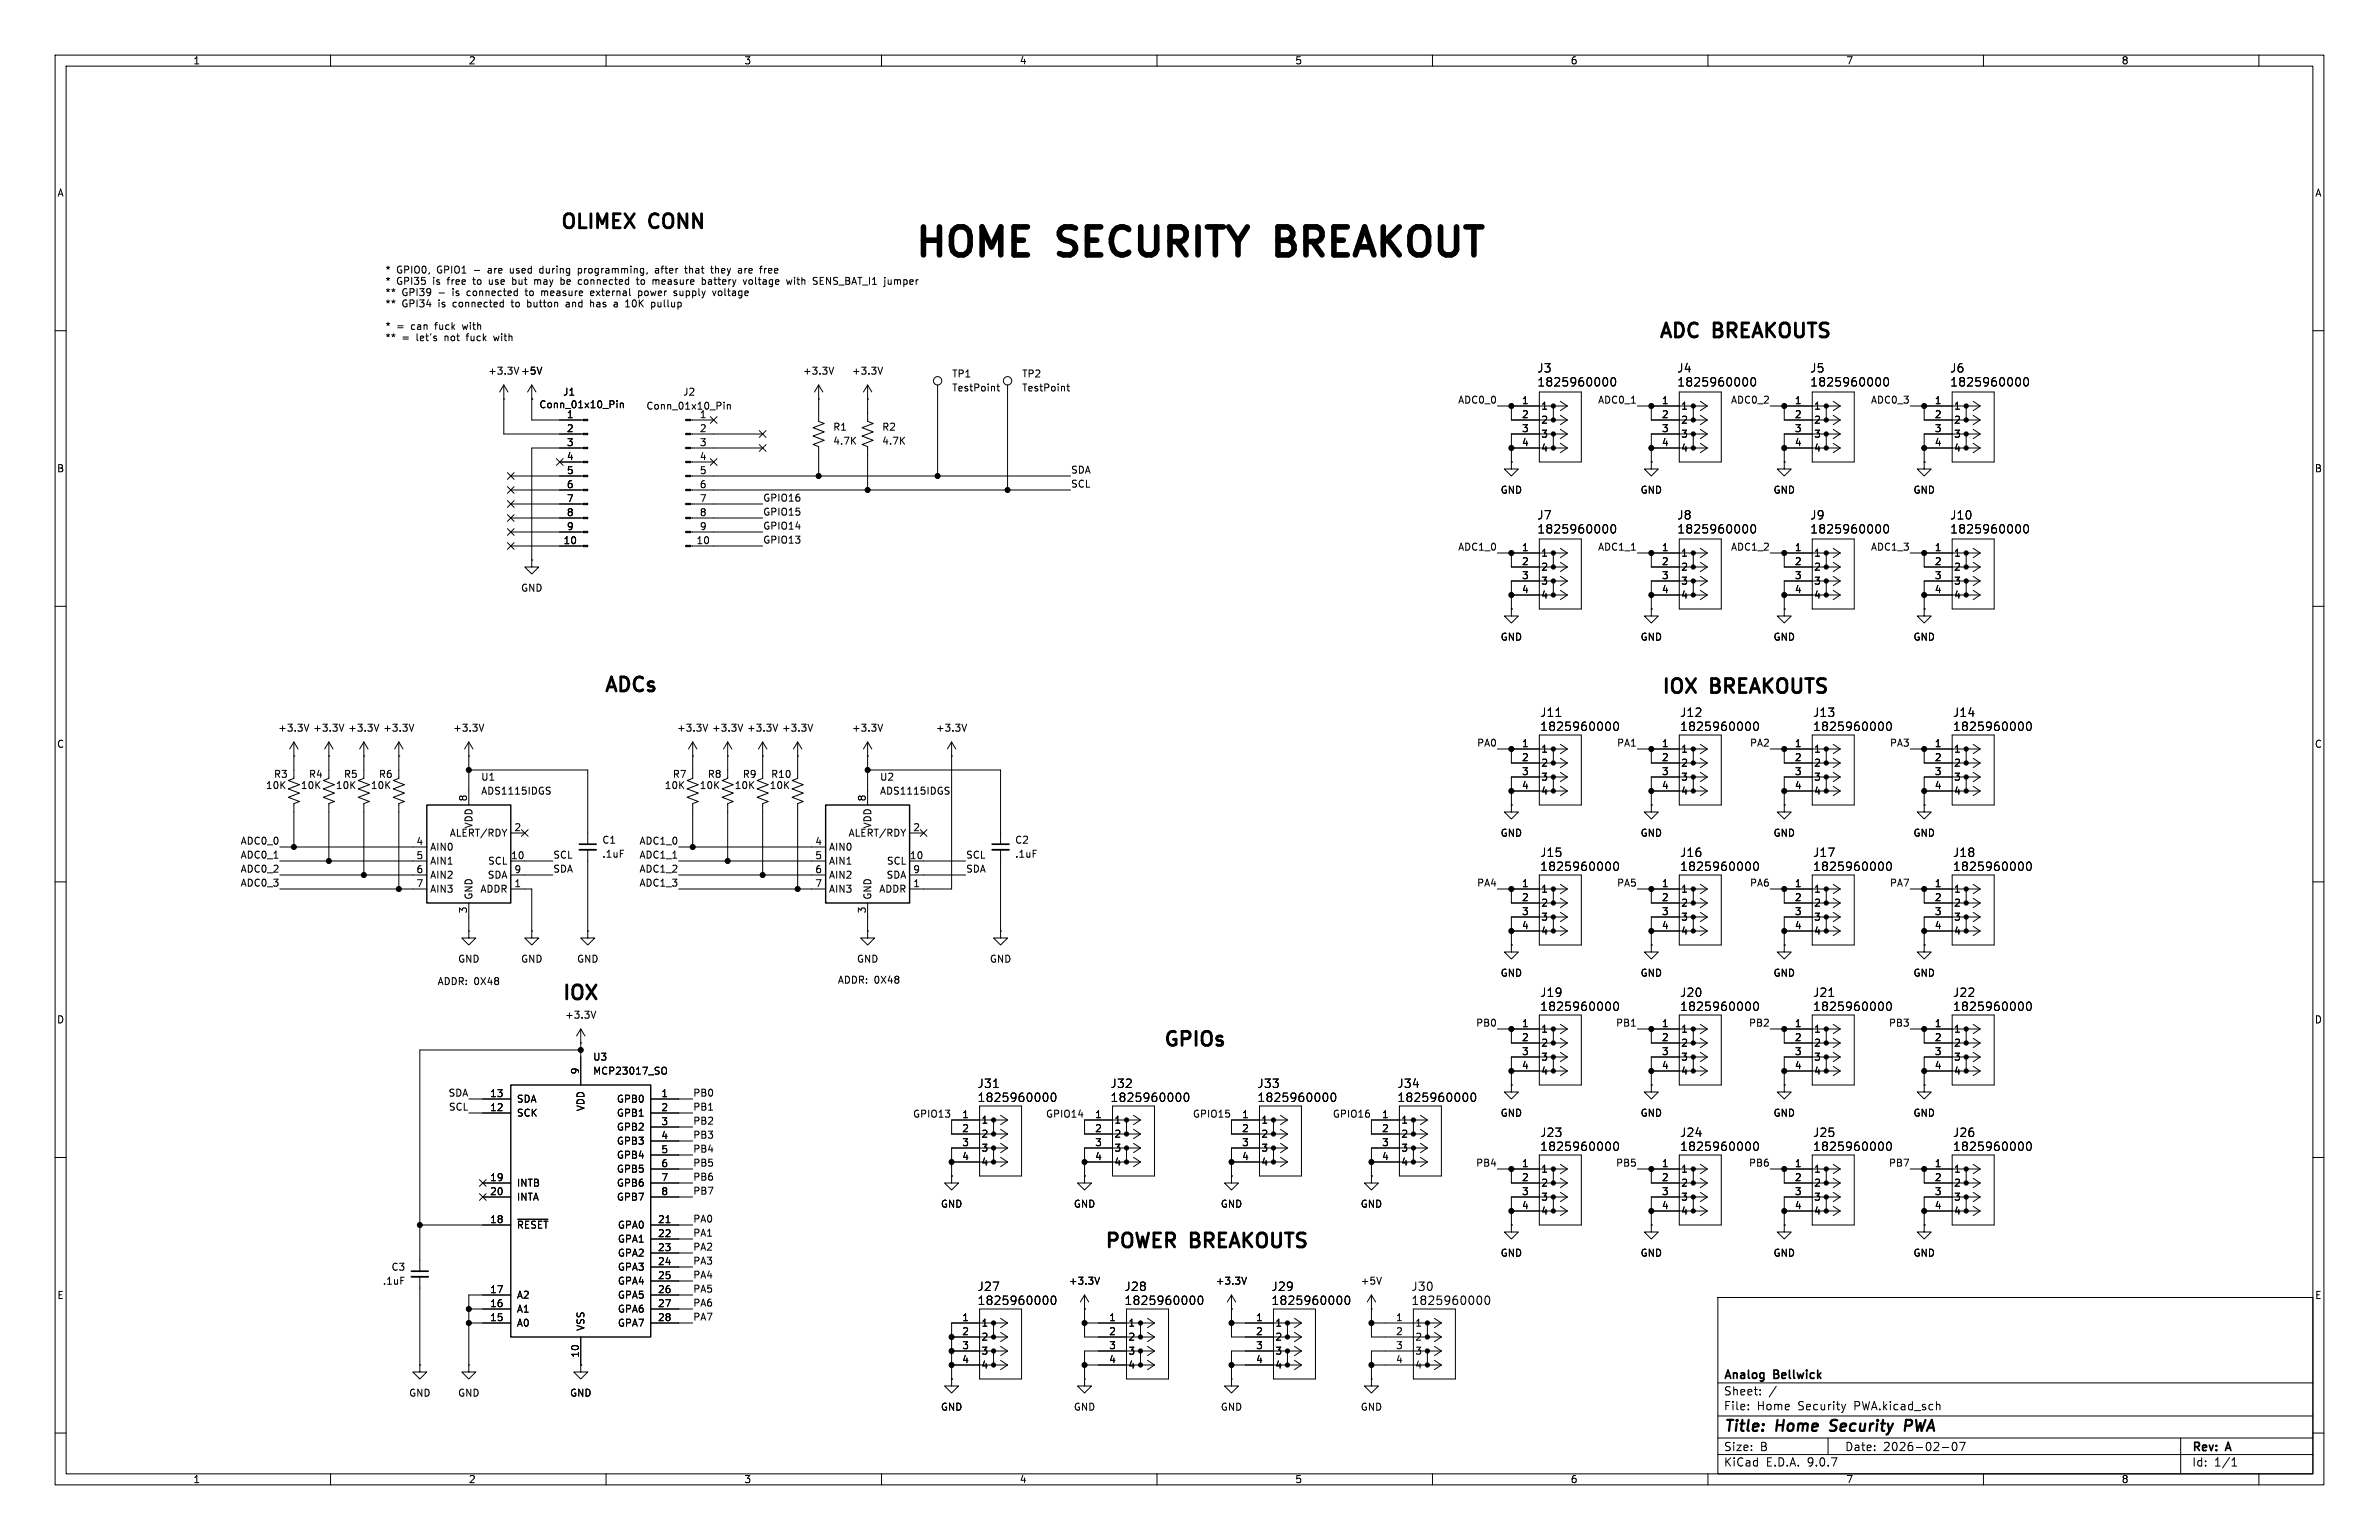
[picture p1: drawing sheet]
<svg xmlns="http://www.w3.org/2000/svg" width="432mm" height="279mm" viewBox="0 0 432 279" stroke-linecap="round" stroke-linejoin="round" font-family="sans-serif">
<defs><g id="words">
<g font-size="7.1">
<text x="165.4" y="48">HOME</text>
<text x="192.3" y="48">SECURITY</text>
<text x="233.8" y="48">BREAKOUT</text>
</g>
<g font-size="3.5">
<text x="101.6" y="41.7">OLIMEX</text>
<text x="118.1" y="41.7">CONN</text>
<text x="301" y="61.5">ADC</text>
<text x="311.2" y="61.5">BREAKOUTS</text>
<text x="301.5" y="126">IOX</text>
<text x="310.7" y="126">BREAKOUTS</text>
<text x="109.4" y="126.2">ADCs</text>
<text x="101.8" y="182.1">IOX</text>
<text x="211.1" y="190">GPIOs</text>
<text x="200.4" y="226.6">POWER</text>
<text x="216.3" y="226.6">BREAKOUTS</text>
</g>
<g font-size="2.8">
<text x="312.8" y="260.3">Title:</text>
<text x="322.5" y="260.3">Home</text>
<text x="333.1" y="260.3">Security</text>
<text x="347.4" y="260.3">PWA</text>
</g>
<g font-size="2.1">
<text x="278.9" y="67.8">J3</text>
<text x="278.9" y="70.3">1825960000</text>
<text x="304.3" y="67.8">J4</text>
<text x="304.3" y="70.3">1825960000</text>
<text x="328.5" y="67.8">J5</text>
<text x="328.5" y="70.3">1825960000</text>
<text x="353.9" y="67.8">J6</text>
<text x="353.9" y="70.3">1825960000</text>
<text x="278.9" y="94.5">J7</text>
<text x="304.3" y="94.5">J8</text>
<text x="328.5" y="94.5">J9</text>
<text x="353.9" y="94.5">J10</text>
<text x="278.9" y="97">1825960000</text>
<text x="304.3" y="97">1825960000</text>
<text x="328.5" y="97">1825960000</text>
<text x="353.9" y="97">1825960000</text>
<text x="279.5" y="130.3">J11</text>
<text x="304.9" y="130.3">J12</text>
<text x="329" y="130.3">J13</text>
<text x="354.4" y="130.3">J14</text>
<text x="279.5" y="132.8">1825960000</text>
<text x="304.9" y="132.8">1825960000</text>
<text x="329" y="132.8">1825960000</text>
<text x="354.4" y="132.8">1825960000</text>
<text x="279.5" y="155.7">J15</text>
<text x="304.9" y="155.7">J16</text>
<text x="329" y="155.7">J17</text>
<text x="354.4" y="155.7">J18</text>
<text x="279.5" y="158.2">1825960000</text>
<text x="304.9" y="158.2">1825960000</text>
<text x="329" y="158.2">1825960000</text>
<text x="354.4" y="158.2">1825960000</text>
<text x="279.5" y="181.1">J19</text>
<text x="279.5" y="183.6">1825960000</text>
<text x="304.9" y="181.1">J20</text>
<text x="304.9" y="183.6">1825960000</text>
<text x="329" y="181.1">J21</text>
<text x="329" y="183.6">1825960000</text>
<text x="354.4" y="181.1">J22</text>
<text x="354.4" y="183.6">1825960000</text>
<text x="177.3" y="197.6">J31</text>
<text x="201.5" y="197.6">J32</text>
<text x="228.1" y="197.6">J33</text>
<text x="253.5" y="197.6">J34</text>
<text x="177.3" y="200.1">1825960000</text>
<text x="201.5" y="200.1">1825960000</text>
<text x="228.1" y="200.1">1825960000</text>
<text x="253.5" y="200.1">1825960000</text>
<text x="279.5" y="206.5">J23</text>
<text x="279.5" y="209">1825960000</text>
<text x="304.9" y="206.5">J24</text>
<text x="304.9" y="209">1825960000</text>
<text x="329" y="206.5">J25</text>
<text x="329" y="209">1825960000</text>
<text x="354.4" y="206.5">J26</text>
<text x="354.4" y="209">1825960000</text>
<text x="177.3" y="234.4">J27</text>
<text x="177.3" y="237">1825960000</text>
<text x="204" y="234.4">J28</text>
<text x="204" y="237">1825960000</text>
<text x="230.7" y="234.4">J29</text>
<text x="230.7" y="237">1825960000</text>
<text x="256.1" y="234.4">J30</text>
<text x="256.1" y="237">1825960000</text>
<text x="312.8" y="250.6">Analog</text>
<text x="322" y="250.6">Bellwick</text>
<text x="312.8" y="256.1">File:</text>
<text x="312.8" y="253.4">Sheet:</text>
<text x="318.9" y="256.1">Home</text>
<text x="326.4" y="256.1">Security</text>
<text x="336.7" y="256.1">PWA.kicad_sch</text>
<text x="312.8" y="263.5">Size:</text>
<text x="319.5" y="263.5">B</text>
<text x="334.8" y="263.5">Date:</text>
<text x="341.8" y="263.5">2026-02-07</text>
<text x="397.8" y="263.7">Rev:</text>
<text x="404.2" y="263.7">A</text>
<text x="312.8" y="266.3">KiCad</text>
<text x="320.5" y="266.3">E.D.A.</text>
<text x="328.1" y="266.3">9.0.7</text>
<text x="397.8" y="266.3">Id:</text>
<text x="401.9" y="266.3">1/1</text>
</g>
<g font-size="1.8">
<text x="35" y="11.9">1</text>
<text x="85" y="11.9">2</text>
<text x="135" y="11.9">3</text>
<text x="185" y="11.9">4</text>
<text x="235" y="11.9">5</text>
<text x="285" y="11.9">6</text>
<text x="335" y="11.9">7</text>
<text x="385" y="11.9">8</text>
<text x="10.3" y="35.9">A</text>
<text x="420.1" y="35.9">A</text>
<text x="69.8" y="49.7">*</text>
<text x="69.8" y="51.8">*</text>
<text x="69.8" y="53.8">**</text>
<text x="72" y="49.7">GPIO0,</text>
<text x="72" y="51.8">GPI35</text>
<text x="73" y="53.8">GPI39</text>
<text x="78.7" y="51.8">is</text>
<text x="79.4" y="49.7">GPIO1</text>
<text x="79.7" y="53.8">-</text>
<text x="81.5" y="51.8">free</text>
<text x="82.4" y="53.8">is</text>
<text x="85.2" y="53.8">connected</text>
<text x="86.3" y="49.7">-</text>
<text x="86.4" y="51.8">to</text>
<text x="89" y="49.7">are</text>
<text x="89.4" y="51.8">use</text>
<text x="93.2" y="49.7">used</text>
<text x="93.9" y="51.8">but</text>
<text x="96.1" y="53.8">to</text>
<text x="98.1" y="51.8">may</text>
<text x="98.8" y="49.7">during</text>
<text x="99.1" y="53.8">measure</text>
<text x="103" y="51.8">be</text>
<text x="106" y="49.7">programming,</text>
<text x="106.5" y="51.8">connected</text>
<text x="108.3" y="53.8">external</text>
<text x="117.1" y="53.8">power</text>
<text x="117.3" y="51.8">to</text>
<text x="120.2" y="49.7">after</text>
<text x="120.3" y="51.8">measure</text>
<text x="123.8" y="53.8">supply</text>
<text x="125.9" y="49.7">that</text>
<text x="129.5" y="51.8">battery</text>
<text x="130.8" y="49.7">they</text>
<text x="131.1" y="53.8">voltage</text>
<text x="135.9" y="49.7">are</text>
<text x="137.3" y="51.8">voltage</text>
<text x="140.1" y="49.7">free</text>
<text x="145.3" y="51.8">with</text>
<text x="150.3" y="51.8">SENS_BAT_I1</text>
<text x="163.5" y="51.8">jumper</text>
<text x="69.8" y="55.8">**</text>
<text x="69.8" y="59.9">*</text>
<text x="72" y="59.9">=</text>
<text x="73" y="55.8">GPI34</text>
<text x="74.7" y="59.9">can</text>
<text x="79.3" y="59.9">fuck</text>
<text x="79.7" y="55.8">is</text>
<text x="82.5" y="55.8">connected</text>
<text x="84.5" y="59.9">with</text>
<text x="93.3" y="55.8">to</text>
<text x="96.4" y="55.8">button</text>
<text x="103.6" y="55.8">and</text>
<text x="108.2" y="55.8">has</text>
<text x="112.7" y="55.8">a</text>
<text x="115" y="55.8">10K</text>
<text x="119.9" y="55.8">pullup</text>
<text x="69.8" y="62">**</text>
<text x="73" y="62">=</text>
<text x="75.7" y="62">let's</text>
<text x="81" y="62">not</text>
<text x="85.2" y="62">fuck</text>
<text x="90.3" y="62">with</text>
<text x="88.5" y="68.2">+3.3V</text>
<text x="94.5" y="68.2">+5V</text>
<text x="102.1" y="72">J1</text>
<text x="123.9" y="72">J2</text>
<text x="145.6" y="68.2">+3.3V</text>
<text x="154.5" y="68.2">+3.3V</text>
<text x="172.7" y="68.7">TP1</text>
<text x="172.7" y="71.2">TestPoint</text>
<text x="185.4" y="68.7">TP2</text>
<text x="185.4" y="71.2">TestPoint</text>
<text x="97.8" y="74.3">Conn_01x10_Pin</text>
<text x="102.8" y="75.9">1</text>
<text x="117.2" y="74.5">Conn_01x10_Pin</text>
<text x="126.9" y="75.9">1</text>
<text x="264.6" y="73.3">ADC0_0</text>
<text x="276.2" y="73.4">1</text>
<text x="276.2" y="75.9">2</text>
<text x="279.7" y="74.5">1</text>
<text x="279.7" y="77.1">2</text>
<text x="290" y="73.3">ADC0_1</text>
<text x="301.6" y="73.4">1</text>
<text x="301.6" y="75.9">2</text>
<text x="305.1" y="74.5">1</text>
<text x="305.1" y="77.1">2</text>
<text x="314.1" y="73.3">ADC0_2</text>
<text x="325.7" y="73.4">1</text>
<text x="325.7" y="75.9">2</text>
<text x="329.2" y="74.5">1</text>
<text x="329.2" y="77.1">2</text>
<text x="339.5" y="73.3">ADC0_3</text>
<text x="351.1" y="73.4">1</text>
<text x="351.1" y="75.9">2</text>
<text x="354.6" y="74.5">1</text>
<text x="354.6" y="77.1">2</text>
<text x="102.8" y="78.5">2</text>
<text x="102.8" y="81">3</text>
<text x="102.8" y="83.6">4</text>
<text x="126.9" y="78.5">2</text>
<text x="126.9" y="81">3</text>
<text x="126.9" y="83.6">4</text>
<text x="151.1" y="78.3">R1</text>
<text x="151.1" y="80.9">4.7K</text>
<text x="160" y="78.3">R2</text>
<text x="160" y="80.9">4.7K</text>
<text x="276.2" y="78.5">3</text>
<text x="276.2" y="81">4</text>
<text x="279.7" y="79.6">3</text>
<text x="279.7" y="82.1">4</text>
<text x="301.6" y="78.5">3</text>
<text x="301.6" y="81">4</text>
<text x="305.1" y="79.6">3</text>
<text x="305.1" y="82.1">4</text>
<text x="325.7" y="78.5">3</text>
<text x="325.7" y="81">4</text>
<text x="329.2" y="79.6">3</text>
<text x="329.2" y="82.1">4</text>
<text x="351.1" y="78.5">3</text>
<text x="351.1" y="81">4</text>
<text x="354.6" y="79.6">3</text>
<text x="354.6" y="82.1">4</text>
<text x="10.3" y="85.9">B</text>
<text x="102.8" y="86.1">5</text>
<text x="102.8" y="88.6">6</text>
<text x="126.9" y="86.1">5</text>
<text x="126.9" y="88.6">6</text>
<text x="194.3" y="86">SDA</text>
<text x="194.3" y="88.6">SCL</text>
<text x="272.3" y="89.8">GND</text>
<text x="297.7" y="89.8">GND</text>
<text x="321.8" y="89.8">GND</text>
<text x="347.2" y="89.8">GND</text>
<text x="420.1" y="85.9">B</text>
<text x="102.8" y="91.2">7</text>
<text x="102.8" y="93.7">8</text>
<text x="126.9" y="91.2">7</text>
<text x="126.9" y="93.7">8</text>
<text x="138.4" y="91.1">GPIO16</text>
<text x="138.4" y="93.6">GPIO15</text>
<text x="102.2" y="98.8">10</text>
<text x="102.8" y="96.3">9</text>
<text x="126.3" y="98.8">10</text>
<text x="126.9" y="96.3">9</text>
<text x="138.4" y="98.7">GPIO13</text>
<text x="138.4" y="96.2">GPIO14</text>
<text x="264.6" y="100">ADC1_0</text>
<text x="276.2" y="100.1">1</text>
<text x="279.7" y="101.2">1</text>
<text x="290" y="100">ADC1_1</text>
<text x="301.6" y="100.1">1</text>
<text x="305.1" y="101.2">1</text>
<text x="314.1" y="100">ADC1_2</text>
<text x="325.7" y="100.1">1</text>
<text x="329.2" y="101.2">1</text>
<text x="339.5" y="100">ADC1_3</text>
<text x="351.1" y="100.1">1</text>
<text x="354.6" y="101.2">1</text>
<text x="94.5" y="107.5">GND</text>
<text x="276.2" y="102.6">2</text>
<text x="276.2" y="105.2">3</text>
<text x="276.2" y="107.7">4</text>
<text x="279.7" y="103.7">2</text>
<text x="279.7" y="106.3">3</text>
<text x="301.6" y="102.6">2</text>
<text x="301.6" y="105.2">3</text>
<text x="301.6" y="107.7">4</text>
<text x="305.1" y="103.7">2</text>
<text x="305.1" y="106.3">3</text>
<text x="325.7" y="102.6">2</text>
<text x="325.7" y="105.2">3</text>
<text x="325.7" y="107.7">4</text>
<text x="329.2" y="103.7">2</text>
<text x="329.2" y="106.3">3</text>
<text x="351.1" y="102.6">2</text>
<text x="351.1" y="105.2">3</text>
<text x="351.1" y="107.7">4</text>
<text x="354.6" y="103.7">2</text>
<text x="354.6" y="106.3">3</text>
<text x="279.7" y="108.8">4</text>
<text x="305.1" y="108.8">4</text>
<text x="329.2" y="108.8">4</text>
<text x="354.6" y="108.8">4</text>
<text x="272.3" y="116.4">GND</text>
<text x="297.7" y="116.4">GND</text>
<text x="321.8" y="116.4">GND</text>
<text x="347.2" y="116.4">GND</text>
<text x="10.3" y="135.9">C</text>
<text x="50.4" y="132.9">+3.3V</text>
<text x="56.7" y="132.9">+3.3V</text>
<text x="63.1" y="132.9">+3.3V</text>
<text x="69.4" y="132.9">+3.3V</text>
<text x="82.1" y="132.9">+3.3V</text>
<text x="122.8" y="132.9">+3.3V</text>
<text x="129.1" y="132.9">+3.3V</text>
<text x="135.5" y="132.9">+3.3V</text>
<text x="141.8" y="132.9">+3.3V</text>
<text x="154.5" y="132.9">+3.3V</text>
<text x="169.8" y="132.9">+3.3V</text>
<text x="268" y="135.5">PA0</text>
<text x="276.2" y="135.6">1</text>
<text x="279.7" y="136.8">1</text>
<text x="293.4" y="135.5">PA1</text>
<text x="301.6" y="135.6">1</text>
<text x="305.1" y="136.8">1</text>
<text x="317.5" y="135.5">PA2</text>
<text x="325.7" y="135.6">1</text>
<text x="329.2" y="136.8">1</text>
<text x="342.9" y="135.5">PA3</text>
<text x="351.1" y="135.6">1</text>
<text x="354.6" y="136.8">1</text>
<text x="420.1" y="135.9">C</text>
<text x="48.2" y="143.4">10K</text>
<text x="49.6" y="141.3">R3</text>
<text x="54.5" y="143.4">10K</text>
<text x="56" y="141.3">R4</text>
<text x="60.9" y="143.4">10K</text>
<text x="62.3" y="141.3">R5</text>
<text x="67.2" y="143.4">10K</text>
<text x="68.7" y="141.3">R6</text>
<text x="87.2" y="141.8">U1</text>
<text x="120.6" y="143.4">10K</text>
<text x="122" y="141.3">R7</text>
<text x="126.9" y="143.4">10K</text>
<text x="128.4" y="141.3">R8</text>
<text x="133.3" y="143.4">10K</text>
<text x="134.7" y="141.3">R9</text>
<text x="139.6" y="143.4">10K</text>
<text x="139.9" y="141.3">R10</text>
<text x="159.6" y="141.8">U2</text>
<text x="276.2" y="138.2">2</text>
<text x="276.2" y="140.7">3</text>
<text x="276.2" y="143.3">4</text>
<text x="279.7" y="139.3">2</text>
<text x="279.7" y="141.8">3</text>
<text x="301.6" y="138.2">2</text>
<text x="301.6" y="140.7">3</text>
<text x="301.6" y="143.3">4</text>
<text x="305.1" y="139.3">2</text>
<text x="305.1" y="141.8">3</text>
<text x="325.7" y="138.2">2</text>
<text x="325.7" y="140.7">3</text>
<text x="325.7" y="143.3">4</text>
<text x="329.2" y="139.3">2</text>
<text x="329.2" y="141.8">3</text>
<text x="351.1" y="138.2">2</text>
<text x="351.1" y="140.7">3</text>
<text x="351.1" y="143.3">4</text>
<text x="354.6" y="139.3">2</text>
<text x="354.6" y="141.8">3</text>
<text x="84.8" y="145.5" transform="rotate(-90 84.8 145.5)">8</text>
<text x="87.2" y="144.4">ADS1115IDGS</text>
<text x="157.2" y="145.5" transform="rotate(-90 157.2 145.5)">8</text>
<text x="159.6" y="144.4">ADS1115IDGS</text>
<text x="279.7" y="144.4">4</text>
<text x="305.1" y="144.4">4</text>
<text x="329.2" y="144.4">4</text>
<text x="354.6" y="144.4">4</text>
<text x="43.6" y="153.3">ADC0_0</text>
<text x="43.6" y="155.9">ADC0_1</text>
<text x="75.5" y="153.4">4</text>
<text x="75.5" y="156">5</text>
<text x="78" y="154.5">AIN0</text>
<text x="81.5" y="152">ALERT/RDY</text>
<text x="86" y="150.4" transform="rotate(-90 86 150.4)">VDD</text>
<text x="92.7" y="156">10</text>
<text x="93.3" y="150.9">2</text>
<text x="100.3" y="155.9">SCL</text>
<text x="109.2" y="153.3">C1</text>
<text x="109.2" y="155.8">.1uF</text>
<text x="116" y="155.9">ADC1_1</text>
<text x="116" y="153.3">ADC1_0</text>
<text x="147.9" y="153.4">4</text>
<text x="147.9" y="156">5</text>
<text x="150.4" y="154.5">AIN0</text>
<text x="153.9" y="152">ALERT/RDY</text>
<text x="158.3" y="150.4" transform="rotate(-90 158.3 150.4)">VDD</text>
<text x="165.1" y="156">10</text>
<text x="165.7" y="150.9">2</text>
<text x="175.3" y="155.9">SCL</text>
<text x="184.2" y="153.3">C2</text>
<text x="184.2" y="155.8">.1uF</text>
<text x="272.3" y="152">GND</text>
<text x="297.7" y="152">GND</text>
<text x="321.8" y="152">GND</text>
<text x="347.2" y="152">GND</text>
<text x="43.6" y="158.4">ADC0_2</text>
<text x="43.6" y="160.9">ADC0_3</text>
<text x="75.5" y="158.5">6</text>
<text x="75.5" y="161">7</text>
<text x="78" y="157.1">AIN1</text>
<text x="78" y="159.6">AIN2</text>
<text x="88.4" y="159.6">SDA</text>
<text x="88.5" y="157.1">SCL</text>
<text x="93.3" y="158.5">9</text>
<text x="93.3" y="161">1</text>
<text x="100.3" y="158.4">SDA</text>
<text x="116" y="158.4">ADC1_2</text>
<text x="116" y="160.9">ADC1_3</text>
<text x="147.9" y="158.5">6</text>
<text x="147.9" y="161">7</text>
<text x="150.4" y="157.1">AIN1</text>
<text x="150.4" y="159.6">AIN2</text>
<text x="160.8" y="159.6">SDA</text>
<text x="160.9" y="157.1">SCL</text>
<text x="165.7" y="158.5">9</text>
<text x="165.7" y="161">1</text>
<text x="175.3" y="158.4">SDA</text>
<text x="268" y="160.9">PA4</text>
<text x="276.2" y="161">1</text>
<text x="293.4" y="160.9">PA5</text>
<text x="301.6" y="161">1</text>
<text x="317.5" y="160.9">PA6</text>
<text x="325.7" y="161">1</text>
<text x="342.9" y="160.9">PA7</text>
<text x="351.1" y="161">1</text>
<text x="78" y="162.2">AIN3</text>
<text x="84.8" y="165.8" transform="rotate(-90 84.8 165.8)">3</text>
<text x="86" y="163.3" transform="rotate(-90 86 163.3)">GND</text>
<text x="87.1" y="162.2">ADDR</text>
<text x="150.4" y="162.2">AIN3</text>
<text x="157.2" y="165.8" transform="rotate(-90 157.2 165.8)">3</text>
<text x="158.3" y="163.3" transform="rotate(-90 158.3 163.3)">GND</text>
<text x="159.5" y="162.2">ADDR</text>
<text x="276.2" y="163.6">2</text>
<text x="276.2" y="166.1">3</text>
<text x="279.7" y="162.2">1</text>
<text x="279.7" y="164.7">2</text>
<text x="279.7" y="167.2">3</text>
<text x="301.6" y="163.6">2</text>
<text x="301.6" y="166.1">3</text>
<text x="305.1" y="162.2">1</text>
<text x="305.1" y="164.7">2</text>
<text x="305.1" y="167.2">3</text>
<text x="325.7" y="163.6">2</text>
<text x="325.7" y="166.1">3</text>
<text x="329.2" y="162.2">1</text>
<text x="329.2" y="164.7">2</text>
<text x="329.2" y="167.2">3</text>
<text x="351.1" y="163.6">2</text>
<text x="351.1" y="166.1">3</text>
<text x="354.6" y="162.2">1</text>
<text x="354.6" y="164.7">2</text>
<text x="354.6" y="167.2">3</text>
<text x="276.2" y="168.7">4</text>
<text x="279.7" y="169.8">4</text>
<text x="301.6" y="168.7">4</text>
<text x="305.1" y="169.8">4</text>
<text x="325.7" y="168.7">4</text>
<text x="329.2" y="169.8">4</text>
<text x="351.1" y="168.7">4</text>
<text x="354.6" y="169.8">4</text>
<text x="79.3" y="178.9">ADDR: 0X48</text>
<text x="83.1" y="174.9">GND</text>
<text x="94.5" y="174.9">GND</text>
<text x="104.6" y="174.9">GND</text>
<text x="152" y="178.7">ADDR: 0X48</text>
<text x="155.4" y="174.9">GND</text>
<text x="179.6" y="174.9">GND</text>
<text x="272.3" y="177.4">GND</text>
<text x="297.7" y="177.4">GND</text>
<text x="321.8" y="177.4">GND</text>
<text x="347.2" y="177.4">GND</text>
<text x="10.3" y="185.9">D</text>
<text x="102.5" y="185">+3.3V</text>
<text x="420.1" y="185.9">D</text>
<text x="267.8" y="186.3">PB0</text>
<text x="276.2" y="186.4">1</text>
<text x="276.2" y="189">2</text>
<text x="276.2" y="191.5">3</text>
<text x="279.7" y="187.6">1</text>
<text x="279.7" y="190.1">2</text>
<text x="293.2" y="186.3">PB1</text>
<text x="301.6" y="186.4">1</text>
<text x="301.6" y="189">2</text>
<text x="301.6" y="191.5">3</text>
<text x="305.1" y="187.6">1</text>
<text x="305.1" y="190.1">2</text>
<text x="317.3" y="186.3">PB2</text>
<text x="325.7" y="186.4">1</text>
<text x="325.7" y="189">2</text>
<text x="325.7" y="191.5">3</text>
<text x="329.2" y="187.6">1</text>
<text x="329.2" y="190.1">2</text>
<text x="342.7" y="186.3">PB3</text>
<text x="351.1" y="186.4">1</text>
<text x="351.1" y="189">2</text>
<text x="351.1" y="191.5">3</text>
<text x="354.6" y="187.6">1</text>
<text x="354.6" y="190.1">2</text>
<text x="105.2" y="195" transform="rotate(-90 105.2 195)">9</text>
<text x="107.6" y="195.2">MCP23017_SO</text>
<text x="107.6" y="192.6">U3</text>
<text x="276.2" y="194.1">4</text>
<text x="279.7" y="192.6">3</text>
<text x="279.7" y="195.2">4</text>
<text x="301.6" y="194.1">4</text>
<text x="305.1" y="192.6">3</text>
<text x="305.1" y="195.2">4</text>
<text x="325.7" y="194.1">4</text>
<text x="329.2" y="192.6">3</text>
<text x="329.2" y="195.2">4</text>
<text x="351.1" y="194.1">4</text>
<text x="354.6" y="192.6">3</text>
<text x="354.6" y="195.2">4</text>
<text x="81.3" y="199">SDA</text>
<text x="81.4" y="201.6">SCL</text>
<text x="88.9" y="199.1">13</text>
<text x="88.9" y="201.7">12</text>
<text x="93.7" y="200.3">SDA</text>
<text x="93.7" y="202.8">SCK</text>
<text x="106.3" y="201.7" transform="rotate(-90 106.3 201.7)">VDD</text>
<text x="111.9" y="200.3">GPB0</text>
<text x="111.9" y="202.8">GPB1</text>
<text x="119.9" y="199.1">1</text>
<text x="119.9" y="201.7">2</text>
<text x="125.7" y="199">PB0</text>
<text x="125.7" y="201.6">PB1</text>
<text x="165.6" y="202.9">GPIO13</text>
<text x="174.6" y="202.9">1</text>
<text x="189.8" y="202.9">GPIO14</text>
<text x="198.7" y="202.9">1</text>
<text x="216.4" y="202.9">GPIO15</text>
<text x="225.4" y="202.9">1</text>
<text x="241.8" y="202.9">GPIO16</text>
<text x="250.8" y="202.9">1</text>
<text x="272.3" y="202.8">GND</text>
<text x="297.7" y="202.8">GND</text>
<text x="321.8" y="202.8">GND</text>
<text x="347.2" y="202.8">GND</text>
<text x="111.9" y="205.3">GPB2</text>
<text x="111.9" y="207.9">GPB3</text>
<text x="119.9" y="204.2">3</text>
<text x="119.9" y="206.8">4</text>
<text x="119.9" y="209.3">5</text>
<text x="125.7" y="209.2">PB4</text>
<text x="125.7" y="204.1">PB2</text>
<text x="125.7" y="206.7">PB3</text>
<text x="174.6" y="205.5">2</text>
<text x="174.6" y="208">3</text>
<text x="178.1" y="204.1">1</text>
<text x="178.1" y="206.6">2</text>
<text x="178.1" y="209.1">3</text>
<text x="198.7" y="205.5">2</text>
<text x="198.7" y="208">3</text>
<text x="202.2" y="204.1">1</text>
<text x="202.2" y="206.6">2</text>
<text x="202.2" y="209.1">3</text>
<text x="225.4" y="205.5">2</text>
<text x="225.4" y="208">3</text>
<text x="228.9" y="204.1">1</text>
<text x="228.9" y="206.6">2</text>
<text x="228.9" y="209.1">3</text>
<text x="250.8" y="205.5">2</text>
<text x="250.8" y="208">3</text>
<text x="254.3" y="204.1">1</text>
<text x="254.3" y="206.6">2</text>
<text x="254.3" y="209.1">3</text>
<text x="88.9" y="214.4">19</text>
<text x="93.7" y="215.5">INTB</text>
<text x="111.9" y="210.4">GPB4</text>
<text x="111.9" y="213">GPB5</text>
<text x="111.9" y="215.5">GPB6</text>
<text x="119.9" y="211.8">6</text>
<text x="119.9" y="214.4">7</text>
<text x="125.7" y="214.3">PB6</text>
<text x="125.7" y="211.7">PB5</text>
<text x="174.6" y="210.6">4</text>
<text x="178.1" y="211.7">4</text>
<text x="198.7" y="210.6">4</text>
<text x="202.2" y="211.7">4</text>
<text x="225.4" y="210.6">4</text>
<text x="228.9" y="211.7">4</text>
<text x="250.8" y="210.6">4</text>
<text x="254.3" y="211.7">4</text>
<text x="267.8" y="211.7">PB4</text>
<text x="276.2" y="211.8">1</text>
<text x="276.2" y="214.4">2</text>
<text x="279.7" y="213">1</text>
<text x="279.7" y="215.5">2</text>
<text x="293.2" y="211.7">PB5</text>
<text x="301.6" y="211.8">1</text>
<text x="301.6" y="214.4">2</text>
<text x="305.1" y="213">1</text>
<text x="305.1" y="215.5">2</text>
<text x="317.3" y="211.7">PB6</text>
<text x="325.7" y="211.8">1</text>
<text x="325.7" y="214.4">2</text>
<text x="329.2" y="213">1</text>
<text x="329.2" y="215.5">2</text>
<text x="342.7" y="211.7">PB7</text>
<text x="351.1" y="211.8">1</text>
<text x="351.1" y="214.4">2</text>
<text x="354.6" y="213">1</text>
<text x="354.6" y="215.5">2</text>
<text x="88.9" y="216.9">20</text>
<text x="88.9" y="222">18</text>
<text x="93.7" y="218">INTA</text>
<text x="111.9" y="218">GPB7</text>
<text x="119.3" y="222">21</text>
<text x="119.9" y="216.9">8</text>
<text x="125.7" y="216.8">PB7</text>
<text x="125.7" y="221.9">PA0</text>
<text x="170.7" y="219.3">GND</text>
<text x="194.8" y="219.3">GND</text>
<text x="221.5" y="219.3">GND</text>
<text x="246.9" y="219.3">GND</text>
<text x="276.2" y="216.9">3</text>
<text x="276.2" y="219.5">4</text>
<text x="279.7" y="218">3</text>
<text x="279.7" y="220.6">4</text>
<text x="301.6" y="216.9">3</text>
<text x="301.6" y="219.5">4</text>
<text x="305.1" y="218">3</text>
<text x="305.1" y="220.6">4</text>
<text x="325.7" y="216.9">3</text>
<text x="325.7" y="219.5">4</text>
<text x="329.2" y="218">3</text>
<text x="329.2" y="220.6">4</text>
<text x="351.1" y="216.9">3</text>
<text x="351.1" y="219.5">4</text>
<text x="354.6" y="218">3</text>
<text x="354.6" y="220.6">4</text>
<text x="93.7" y="223.1">~{RESET}</text>
<text x="112.1" y="223.1">GPA0</text>
<text x="112.1" y="225.7">GPA1</text>
<text x="119.3" y="224.5">22</text>
<text x="119.3" y="227.1">23</text>
<text x="125.7" y="227">PA2</text>
<text x="125.7" y="224.4">PA1</text>
<text x="69.4" y="233.3">.1uF</text>
<text x="71" y="230.7">C3</text>
<text x="112.1" y="228.2">GPA2</text>
<text x="112.1" y="230.7">GPA3</text>
<text x="112.1" y="233.3">GPA4</text>
<text x="119.3" y="229.6">24</text>
<text x="119.3" y="232.2">25</text>
<text x="125.7" y="232.1">PA4</text>
<text x="125.7" y="229.5">PA3</text>
<text x="193.9" y="233.3">+3.3V</text>
<text x="220.6" y="233.3">+3.3V</text>
<text x="246.9" y="233.3">+5V</text>
<text x="272.3" y="228.2">GND</text>
<text x="297.7" y="228.2">GND</text>
<text x="321.8" y="228.2">GND</text>
<text x="347.2" y="228.2">GND</text>
<text x="10.3" y="235.9">E</text>
<text x="88.9" y="234.7">17</text>
<text x="88.9" y="237.2">16</text>
<text x="88.9" y="239.8">15</text>
<text x="93.7" y="235.8">A2</text>
<text x="93.7" y="238.4">A1</text>
<text x="112.1" y="235.8">GPA5</text>
<text x="112.1" y="238.4">GPA6</text>
<text x="119.3" y="234.7">26</text>
<text x="119.3" y="237.2">27</text>
<text x="119.3" y="239.8">28</text>
<text x="125.7" y="234.6">PA5</text>
<text x="125.7" y="237.1">PA6</text>
<text x="125.7" y="239.7">PA7</text>
<text x="174.6" y="239.8">1</text>
<text x="201.2" y="239.8">1</text>
<text x="227.9" y="239.8">1</text>
<text x="253.3" y="239.8">1</text>
<text x="420.1" y="235.9">E</text>
<text x="93.7" y="240.9">A0</text>
<text x="106.3" y="241.6" transform="rotate(-90 106.3 241.6)">VSS</text>
<text x="112.1" y="240.9">GPA7</text>
<text x="174.6" y="242.3">2</text>
<text x="174.6" y="244.9">3</text>
<text x="178.1" y="240.9">1</text>
<text x="178.1" y="243.4">2</text>
<text x="178.1" y="246">3</text>
<text x="201.2" y="242.3">2</text>
<text x="201.2" y="244.9">3</text>
<text x="204.7" y="240.9">1</text>
<text x="204.7" y="243.4">2</text>
<text x="204.7" y="246">3</text>
<text x="227.9" y="242.3">2</text>
<text x="227.9" y="244.9">3</text>
<text x="231.4" y="240.9">1</text>
<text x="231.4" y="243.4">2</text>
<text x="231.4" y="246">3</text>
<text x="253.3" y="242.3">2</text>
<text x="253.3" y="244.9">3</text>
<text x="256.8" y="240.9">1</text>
<text x="256.8" y="243.4">2</text>
<text x="256.8" y="246">3</text>
<text x="105.2" y="246.4" transform="rotate(-90 105.2 246.4)">10</text>
<text x="174.6" y="247.4">4</text>
<text x="178.1" y="248.5">4</text>
<text x="201.2" y="247.4">4</text>
<text x="204.7" y="248.5">4</text>
<text x="227.9" y="247.4">4</text>
<text x="231.4" y="248.5">4</text>
<text x="253.3" y="247.4">4</text>
<text x="256.8" y="248.5">4</text>
<text x="74.2" y="253.6">GND</text>
<text x="83.1" y="253.6">GND</text>
<text x="103.4" y="253.6">GND</text>
<text x="170.7" y="256.1">GND</text>
<text x="194.8" y="256.1">GND</text>
<text x="221.5" y="256.1">GND</text>
<text x="246.9" y="256.1">GND</text>
<text x="35" y="269.3">1</text>
<text x="85" y="269.3">2</text>
<text x="135" y="269.3">3</text>
<text x="185" y="269.3">4</text>
<text x="235" y="269.3">5</text>
<text x="285" y="269.3">6</text>
<text x="335" y="269.3">7</text>
<text x="385" y="269.3">8</text>
</g>
</g></defs>
<g fill="none" stroke="#000" stroke-width=".18">
<path d="M10 10h411.8v259.4h-411.8zM12 12h407.8v255.4h-407.8zM60 10v2M110 10v2M160 10v2M210 10v2M260 10v2M310 10v2M360 10v2M410 10v2M88.8 50.7v.7l.2 .2M91 54.8l.4 .1"/>
<path d="M91.4 54.4v1.3M91.4 55.6l-.4 .1M92.6 48.7v.7l.2 .1M93.1 50.3v1.3M93.1 51.5l.3 .1M93.4 50.7l-.3 .1M95.3 52.8h.5M95.5 52.4v1.2M95.8 54.4v1.3M95.8 55.6l.1 .1M95.9 54.8l-.1 .1M97 50.9l.4-.2 .2 .2"/>
<path d="M97 50.7v.9M98.3 52.8v.8M98.4 48.7l-.3 .1-.1 .1v.5l.4 .1M98.7 52.8l-.4 .1M101.9 50.7l.4 .1 .1 .2v.5l-.5 .1M103.2 54.8l-.4 .1M103.2 55.2h-.3l-.2 .2 .1 .2 .4 .1M105 48.8l.3-.1 .2 .1M105 48.7v1.3M105.4 50.7l.2 .1M105.5 49.4l-.2 .1h-.3M105.6 51.5l-.2 .1"/>
<path d="M107.2 54.4v1.3M107.2 55l.4-.2 .1 .2M107.7 52.9l-.3-.1-.2 .2 .1 .6h.4M107.8 53.1l-.6 .1M111.6 54.8h.3l.1 .2v.7M112 55.6l-.4 .1M112 55.1l-.4 .1M113.6 55.7h.7M115.5 50.7h.5M115.7 50.3v1.1l.3 .2M115.9 52.9l.4-.1 .2 .2-.1 .6h-.5M115.9 52.8v1.3"/>
<path d="M116.8 50.7l-.3 .1-.2 .2 .1 .5 .4 .1M117.5 49.5l-.1 .2M118.8 54.9l.1 .2-.1 .5M119 48.8h.5v.7M119.2 50.7l.4 .2v.7M119.5 49l-.4 .1-.2 .1 .2 .3h.4M122.5 52.8l.3 .1M122.5 53.2l.3 .1 .1 .2-.2 .1h-.3M124.3 48.7h.4M124.4 48.3v1.1l.3 .1M125.2 48.3v1.2M125.3 48.7l-.1 .1"/>
<path d="M127.6 50.7l.3 .1 .2 .2-.1 .5-.4 .1M128.6 50.8h.5M129 48.7h.5M129 51.1h-.3l-.1 .2v.2l.4 .1M129.3 49.5h.2M129.3 52.8l.3 .8 .3-.8M129.9 48.3v1.2M130.2 48.7l-.3 .1M130.5 52.9l-.1 .1 .1 .6M135.2 48.7v.8M135.4 48.7l-.2 .2M135.5 50.7l-.3 .9"/>
<path d="M136 50.9l.2-.2 .3 .2 .1 .5-.1 .1-.3 .1-.2-.1zM139.1 48.7l-.2 .1M143.7 50.7l-.2 .9M144.2 50.3v.1M144.2 50.7v.9M144.6 50.7h.5M148.9 51.6h.6M148.9 50.9h.4M148.9 50.3h.6M162.4 50.7v.9M162.8 50.8l-.3-.1-.1 .2M10 60h2"/>
<path d="M89.6 61l.2 .8M91.4 72.4h.1M91.4 69.9v8.8h14.4M91.4 69.9l-.7 1.2M91.4 69.9l.8 1.2M94.2 66.6l-.5 1.3M96.5 72.4h.1M96.5 69.9v6.3h9.3M96.5 69.9l-.7 1.2M96.5 69.9l.8 1.2M98.3 66.6l-.4 1.3M112 72.7v.1"/>
<path d="M112 73.1v.9M112.6 73.1v.9M112.6 73.3l.2-.2 .3 .1v.8M125.3 76.2h4.2M125.3 78.7h13.1M128.9 75.6l1.2 1.2M130.1 75.6l-1.2 1.2M131.4 73v.1M131.4 73.4v.8M132 73.4v.8M132 73.5l.2-.1 .3 .1 .1 .7M137.8 78.1l1.2 1.2"/>
<path d="M139 78.1l-1.2 1.2M148.6 69.9v6.6l1 .3-2 .8 2 .8-2 .7 2 .8-2 .7 1 .4v5.4M148.6 72.4h.1M148.6 69.9l-.8 1.2M148.6 69.9l.8 1.2M151.3 66.6l-.4 1.3M157.5 69.9v6.6l1 .3-2 .8 2 .8-2 .7 2 .8-2 .7 1 .4v7.9M157.5 72.4h.1M157.5 69.9l-.8 1.2M157.5 69.9l.7 1.2M160.2 66.6l-.4 1.3M170.2 69.9v16.5"/>
<path d="M180.9 70.1h.5M181.1 69.7v1.1l.3 .1M182.9 69.9v19M193.6 70.1h.5M193.8 69.7v1.1l.3 .1M271.8 73.7h12.7M274.3 73.7v2.5h10.2M279.4 71.1h7.6v12.7h-7.6zM281.9 73.7v2.5M281.9 78.7v2.6M283.2 72.8l1.3 .9M283.2 75.4l1.3 .8"/>
<path d="M283.2 77.9l1.3 .8M284.5 78.7h-10.2v5.1M284.5 73.7l-1.3 .8M284.5 76.2l-1.3 .8M284.5 78.7l-1.3 .9M291.3 68.5a.81 .81 0 0 1 .5 .8 .81 .81 0 0 1-.5 .7M292.6 68.6l.1-.1a.81 .81 0 0 1 .6 .8 .81 .81 0 0 1-.6 .7 1.01 1.01 0 0 1-.1-1.4zM297.2 73.7h12.7M299.7 73.7v2.5h10.2M304.8 71.1h7.6v12.7h-7.6zM307.3 73.7v2.5M307.3 78.7v2.6"/>
<path d="M308.6 72.8l1.3 .9M308.6 75.4l1.3 .8M308.6 77.9l1.3 .8M309.9 78.7h-10.2v5.1M309.9 73.7l-1.3 .8M309.9 76.2l-1.3 .8M309.9 78.7l-1.3 .9M316.7 68.5a.81 .81 0 0 1 .5 .8 .81 .81 0 0 1-.5 .7M318 68.6l.1-.1a.81 .81 0 0 1 .6 .8 .81 .81 0 0 1-.6 .7 1.01 1.01 0 0 1-.1-1.4zM321.3 73.7h12.7M323.8 73.7v2.5h10.2M328.9 71.1h7.6v12.7h-7.6z"/>
<path d="M331.5 73.7v2.5M331.5 78.7v2.6M332.7 72.8l1.3 .9M332.7 75.4l1.3 .8M332.7 77.9l1.3 .8M334 78.7h-10.2v5.1M334 73.7l-1.3 .8M334 76.2l-1.3 .8M334 78.7l-1.3 .9M340.8 68.5a.81 .81 0 0 1 .5 .8 .81 .81 0 0 1-.5 .7M342.1 68.7l.2-.2a.81 .81 0 0 1 .5 .8 .81 .81 0 0 1-.5 .7l-.2-.1-.2-.4zM346.7 73.7h12.7"/>
<path d="M349.2 73.7v2.5h10.2M354.3 71.1h7.6v12.7h-7.6zM356.9 73.7v2.5M356.9 78.7v2.6M358.1 72.8l1.3 .9M358.1 75.4l1.3 .8M358.1 77.9l1.3 .8M359.4 73.7l-1.3 .8M359.4 76.2l-1.3 .8M359.4 78.7h-10.2v5.1M359.4 78.7l-1.3 .9M366.2 68.5a.81 .81 0 0 1 .5 .8 .81 .81 0 0 1-.5 .7"/>
<path d="M367.5 68.7l.2-.2a.81 .81 0 0 1 .5 .8 .81 .81 0 0 1-.5 .7l-.2-.1-.2-.4zM419.8 60h2M92.1 85.8l1.2 1.2M92.1 90.8l1.2 1.2M92.1 93.4l1.2 1.2M92.1 88.3l1.2 1.2M92.1 95.9l1.2 1.2M92.1 98.5l1.2 1.2M92.7 86.4h13.1M92.7 88.9h13.1M92.7 91.4h13.1M92.7 94h13.1"/>
<path d="M92.7 96.5h13.1M92.7 99.1h13.1M93.3 85.8l-1.2 1.2M93.3 90.8l-1.2 1.2M93.3 93.4l-1.2 1.2M93.3 88.3l-1.2 1.2M93.3 95.9l-1.2 1.2M93.3 98.5l-1.2 1.2M101 83.2l1.2 1.2M101.6 83.8h4.2M102.2 83.2l-1.2 1.2M105.8 81.3h-9.3v20.3"/>
<path d="M125.3 83.8h4.2M125.3 81.3h13.1M125.3 86.4h69M125.3 88.9h69M125.3 91.4h13.1M125.3 94h13.1M125.3 96.5h13.1M125.3 99.1h13.1M128.9 83.2l1.2 1.2M130.1 83.2l-1.2 1.2M137.8 80.7l1.2 1.2M139 80.7l-1.2 1.2"/>
<path d="M274.3 83.8v1.3h1.3l-1.3 1.3-1.3-1.3h1.3M274.3 83.8h.1M274.3 81.3h10.2M279.4 97.8h7.6v12.7h-7.6zM283.2 80.4l1.3 .9M283.2 99.5l1.3 .8M284.5 81.3l-1.3 .8M291.3 95.2a.81 .81 0 0 1 .5 .7 .81 .81 0 0 1-.5 .8M292.6 95.3l.1-.1a.81 .81 0 0 1 .6 .7 .81 .81 0 0 1-.6 .8 1.01 1.01 0 0 1-.1-1.4zM299.7 83.8v1.3h1.3l-1.3 1.3-1.3-1.3h1.3M299.7 83.8h.1M299.7 81.3h10.2"/>
<path d="M304.8 97.8h7.6v12.7h-7.6zM308.6 99.5l1.3 .8M308.6 80.4l1.3 .9M309.9 81.3l-1.3 .8M316.7 95.2a.81 .81 0 0 1 .5 .7 .81 .81 0 0 1-.5 .8M318 95.3l.1-.1a.81 .81 0 0 1 .6 .7 .81 .81 0 0 1-.6 .8 1.01 1.01 0 0 1-.1-1.4zM323.8 83.8v1.3h1.3l-1.3 1.3-1.2-1.3h1.2M323.8 83.8h.1M323.8 81.3h10.2M328.9 97.8h7.6v12.7h-7.6zM332.7 80.4l1.3 .9M332.7 99.5l1.3 .8"/>
<path d="M334 81.3l-1.3 .8M340.8 95.2a.81 .81 0 0 1 .5 .7 .81 .81 0 0 1-.5 .8M342.1 95.3l.2-.1a.81 .81 0 0 1 .5 .7 .81 .81 0 0 1-.5 .8l-.2-.1-.2-.5zM349.2 83.8v1.3h1.3l-1.3 1.3-1.2-1.3h1.2M349.2 83.8h.1M349.2 81.3h10.2M354.3 97.8h7.6v12.7h-7.6zM358.1 80.4l1.3 .9M358.1 99.5l1.3 .8M359.4 81.3l-1.3 .8M366.2 95.2a.81 .81 0 0 1 .5 .7 .81 .81 0 0 1-.5 .8M367.5 95.3l.2-.1a.81 .81 0 0 1 .5 .7 .81 .81 0 0 1-.5 .8l-.2-.1-.2-.5z"/>
<path d="M10 110h2M96.5 101.6v1.3h1.3l-1.3 1.2-1.3-1.2h1.3M96.5 101.6h.1M271.8 100.3h12.7M274.3 110.5v1.3h1.3l-1.3 1.2-1.3-1.2h1.3M274.3 110.5h.1M274.3 100.3v2.6h10.2M274.3 108h10.2M281.9 100.3v2.6M281.9 105.4v2.6M283.2 102l1.3 .9M283.2 104.6l1.3 .8"/>
<path d="M283.2 107.1l1.3 .9M284.5 105.4h-10.2v5.1M284.5 100.3l-1.3 .9M284.5 102.9l-1.3 .8M284.5 105.4l-1.3 .9M284.5 108l-1.3 .8M297.2 100.3h12.7M299.7 110.5v1.3h1.3l-1.3 1.2-1.3-1.2h1.3M299.7 110.5h.1M299.7 100.3v2.6h10.2M299.7 108h10.2M307.3 100.3v2.6"/>
<path d="M307.3 105.4v2.6M308.6 102l1.3 .9M308.6 104.6l1.3 .8M308.6 107.1l1.3 .9M309.9 105.4h-10.2v5.1M309.9 100.3l-1.3 .9M309.9 102.9l-1.3 .8M309.9 105.4l-1.3 .9M309.9 108l-1.3 .8M321.3 100.3h12.7M323.8 110.5v1.3h1.3l-1.3 1.2-1.2-1.2h1.2M323.8 110.5h.1"/>
<path d="M323.8 100.3v2.6h10.2M323.8 108h10.2M331.5 100.3v2.6M331.5 105.4v2.6M332.7 102l1.3 .9M332.7 104.6l1.3 .8M332.7 107.1l1.3 .9M334 105.4h-10.2v5.1M334 100.3l-1.3 .9M334 102.9l-1.3 .8M334 105.4l-1.3 .9M334 108l-1.3 .8"/>
<path d="M346.7 100.3h12.7M349.2 110.5v1.3h1.3l-1.3 1.2-1.2-1.2h1.2M349.2 110.5h.1M349.2 100.3v2.6h10.2M349.2 108h10.2M356.9 100.3v2.6M356.9 105.4v2.6M358.1 102l1.3 .9M358.1 104.6l1.3 .8M358.1 107.1l1.3 .9M359.4 100.3l-1.3 .9M359.4 102.9l-1.3 .8"/>
<path d="M359.4 105.4h-10.2v5.1M359.4 105.4l-1.3 .9M359.4 108l-1.3 .8M419.8 110h2M53.3 137.2h.1M53.3 134.6v6.6l-1 .4 2.1 .8-2.1 .7 2.1 .8-2.1 .8 2.1 .7-1.1 .4v7.9M53.3 134.6l-.7 1.3M53.3 134.6l.8 1.3M56.1 131.4l-.5 1.3M59.7 137.2h.1M59.7 134.6v6.6l-1 .4 2 .8-2 .7 2 .8-2 .8 2 .7-1 .4v10.4M59.7 134.6l-.8 1.3"/>
<path d="M59.7 134.6l.8 1.3M62.4 131.4l-.4 1.3M66 137.2h.1M66 134.6v6.6l-1 .4 2.1 .8-2.1 .7 2.1 .8-2.1 .8 2.1 .7-1.1 .4v13M66 134.6l-.7 1.3M66 134.6l.8 1.3M68.8 131.4l-.5 1.3M72.4 134.6v6.6l-1 .4 2 .8-2 .7 2 .8-2 .8 2 .7-1 .4v15.5M72.4 137.2h.1M72.4 134.6l-.8 1.3M72.4 134.6l.8 1.3M75.1 131.4l-.4 1.3"/>
<path d="M85.1 137.2h.1M85.1 134.6v11.5M85.1 134.6l-.8 1.3M85.1 134.6l.8 1.3M85.1 139.7h21.6v13.5M87.8 131.4l-.4 1.3M125.7 134.6v6.6l-1 .4 2 .8-2 .7 2 .8-2 .8 2 .7-1 .4v7.9M125.7 137.2h.1M125.7 134.6l-.7 1.3M125.7 134.6l.8 1.3M128.5 131.4l-.5 1.3M132.1 134.6v6.6l-1 .4 2 .8-2 .7 2 .8-2 .8 2 .7-1 .4v10.4"/>
<path d="M132.1 137.2h.1M132.1 134.6l-.8 1.3M132.1 134.6l.7 1.3M134.8 131.4l-.4 1.3M138.4 137.2h.1M138.4 134.6v6.6l-1 .4 2 .8-2 .7 2 .8-2 .8 2 .7-1 .4v13M138.4 134.6l-.7 1.3M138.4 134.6l.8 1.3M141.2 131.4l-.5 1.3M144.8 134.6v6.6l-1 .4 2 .8-2 .7 2 .8-2 .8 2 .7-1 .4v15.5M144.8 137.2h.1M144.8 134.6l-.8 1.3"/>
<path d="M144.8 134.6l.7 1.3M147.5 131.4l-.4 1.3M157.5 137.2h.1M157.5 134.6v11.5M157.5 134.6l-.8 1.3M157.5 134.6l.7 1.3M157.5 139.7h24.1v13.5M160.2 131.4l-.4 1.3M172.7 137.2h.1M172.7 134.6v26.7h-7.6M172.7 134.6l-.7 1.3M172.7 134.6l.8 1.3"/>
<path d="M175.4 131.4l-.4 1.3M271.8 135.9h12.7M274.3 135.9v2.5h10.2M279.4 133.4h7.6v12.7h-7.6zM281.9 135.9v2.5M282.4 130h.9M283.2 135l1.3 .9M283.2 137.6l1.3 .8M284.5 135.9l-1.3 .8M284.5 138.4l-1.3 .9M291.8 131a.81 .81 0 0 1 .5 .8 .81 .81 0 0 1-.5 .7M293.1 131.1l.1-.1a.81 .81 0 0 1 .6 .8 .81 .81 0 0 1-.6 .7 1.01 1.01 0 0 1-.1-1.4z"/>
<path d="M297.2 135.9h12.7M299.7 135.9v2.5h10.2M304.8 133.4h7.6v12.7h-7.6zM307.3 135.9v2.5M308.6 135l1.3 .9M308.6 137.6l1.3 .8M309.9 135.9l-1.3 .8M309.9 138.4l-1.3 .9M317.2 131a.81 .81 0 0 1 .5 .8 .81 .81 0 0 1-.5 .7M318.5 131.1l.1-.1a.81 .81 0 0 1 .6 .8 .81 .81 0 0 1-.6 .7 1.01 1.01 0 0 1-.1-1.4zM321.3 135.9h12.7M323.8 135.9v2.5h10.2"/>
<path d="M328.9 133.4h7.6v12.7h-7.6zM331.5 135.9v2.5M332.7 135l1.3 .9M332.7 137.6l1.3 .8M334 135.9l-1.3 .8M334 138.4l-1.3 .9M341.3 131a.81 .81 0 0 1 .6 .8 .81 .81 0 0 1-.6 .7M342.6 131.1l.2-.1a.81 .81 0 0 1 .5 .8 .81 .81 0 0 1-.5 .7l-.2-.1-.2-.5zM346.7 135.9h12.7M349.2 135.9v2.5h10.2M354.3 133.4h7.6v12.7h-7.6zM356.9 135.9v2.5"/>
<path d="M358.1 135l1.3 .9M358.1 137.6l1.3 .8M359.4 135.9l-1.3 .8M359.4 138.4l-1.3 .9M366.7 131a.81 .81 0 0 1 .6 .8 .81 .81 0 0 1-.6 .7M368 131.1l.2-.1a.81 .81 0 0 1 .5 .8 .81 .81 0 0 1-.5 .7l-.2-.1-.2-.5zM10 160h2M50.8 158.8h26.7M50.8 153.7h26.7M50.8 156.2h26.7M92.7 158.8h7.6M92.7 156.2h7.6"/>
<path d="M92.7 151.1h2.5M94.6 150.5l1.3 1.2M95.9 150.5l-1.3 1.2M99.4 142.8l.5 .1M99.6 143.5l.3 .2-.3 .4M106.7 154.2v14.7M123.2 158.8h26.7M123.2 153.7h26.7M123.2 156.2h26.7M165.1 158.8h10.2M165.1 156.2h10.2M165.1 151.1h2.5"/>
<path d="M167 150.5l1.2 1.2M168.2 150.5l-1.2 1.2M171.8 142.8l.5 .1M172 143.5l.3 .2-.3 .4M181.6 154.2v14.7M274.3 146.1v1.2h1.3l-1.3 1.3-1.3-1.3h1.3M274.3 146.1h.1M274.3 143.5h10.2M279.4 158.8h7.6v12.7h-7.6zM281.9 141v2.5M283.2 140.1l1.3 .9M283.2 142.7l1.3 .8"/>
<path d="M284.5 141h-10.2v5.1M284.5 141l-1.3 .8M284.5 143.5l-1.3 .9M291.8 156.4a.81 .81 0 0 1 .5 .8 .81 .81 0 0 1-.5 .7M293.1 156.5l.1-.1a.81 .81 0 0 1 .6 .8 .81 .81 0 0 1-.6 .7 1.01 1.01 0 0 1-.1-1.4zM299.7 146.1v1.2h1.3l-1.3 1.3-1.3-1.3h1.3M299.7 146.1h.1M299.7 143.5h10.2M304.8 158.8h7.6v12.7h-7.6zM307.3 141v2.5M308.6 140.1l1.3 .9M308.6 142.7l1.3 .8"/>
<path d="M309.9 141h-10.2v5.1M309.9 141l-1.3 .8M309.9 143.5l-1.3 .9M317.2 156.4a.81 .81 0 0 1 .5 .8 .81 .81 0 0 1-.5 .7M318.5 156.5l.1-.1a.81 .81 0 0 1 .6 .8 .81 .81 0 0 1-.6 .7 1.01 1.01 0 0 1-.1-1.4zM323.8 146.1v1.2h1.3l-1.3 1.3-1.2-1.3h1.2M323.8 146.1h.1M323.8 143.5h10.2M328.9 158.8h7.6v12.7h-7.6zM331.5 141v2.5M332.7 140.1l1.3 .9M332.7 142.7l1.3 .8"/>
<path d="M334 141h-10.2v5.1M334 141l-1.3 .8M334 143.5l-1.3 .9M341.3 156.4a.81 .81 0 0 1 .6 .8 .81 .81 0 0 1-.6 .7M342.6 156.5l.2-.1a.81 .81 0 0 1 .5 .8 .81 .81 0 0 1-.5 .7l-.2-.1-.2-.5zM349.2 146.1v1.2h1.3l-1.3 1.3-1.2-1.3h1.2M349.2 146.1h.1M349.2 143.5h10.2M354.3 158.8h7.6v12.7h-7.6zM356.9 141v2.5M358.1 140.1l1.3 .9M358.1 142.7l1.3 .8"/>
<path d="M359.4 141h-10.2v5.1M359.4 141l-1.3 .8M359.4 143.5l-1.3 .9M366.7 156.4a.81 .81 0 0 1 .6 .8 .81 .81 0 0 1-.6 .7M368 156.5l.2-.1a.81 .81 0 0 1 .5 .8 .81 .81 0 0 1-.5 .7l-.2-.1-.2-.5zM419.8 160h2M50.8 161.3h26.7M85.1 168.9v1.3h1.3l-1.3 1.3-1.3-1.3h1.3M85.1 168.9h.1M85.1 163.8v5.1M92.7 161.3h3.8v7.6M96.5 168.9v1.3h1.3l-1.3 1.3-1.3-1.3h1.3"/>
<path d="M96.5 168.9h.1M106.7 168.9v1.3h1.2l-1.2 1.3-1.3-1.3h1.3M106.7 168.9h.1M123.2 161.3h26.7M157.5 168.9v1.3h1.2l-1.2 1.3-1.3-1.3h1.3M157.5 168.9h.1M157.5 163.8v5.1M181.6 168.9v1.3h1.3l-1.3 1.3-1.3-1.3h1.3M181.6 168.9h.1M271.8 161.3h12.7M274.3 171.5v1.2h1.3l-1.3 1.3-1.3-1.3h1.3M274.3 171.5h.1"/>
<path d="M274.3 161.3v2.5h10.2M274.3 168.9h10.2M281.9 161.3v2.5M281.9 166.4v2.5M283.2 160.4l1.3 .9M283.2 163l1.3 .8M283.2 165.5l1.3 .9M283.2 168.1l1.3 .8M284.5 166.4h-10.2v5.1M284.5 161.3l-1.3 .8M284.5 163.8l-1.3 .9M284.5 166.4l-1.3 .8"/>
<path d="M284.5 168.9l-1.3 .9M297.2 161.3h12.7M299.7 171.5v1.2h1.3l-1.3 1.3-1.3-1.3h1.3M299.7 171.5h.1M299.7 161.3v2.5h10.2M299.7 168.9h10.2M307.3 161.3v2.5M307.3 166.4v2.5M308.6 160.4l1.3 .9M308.6 163l1.3 .8M308.6 165.5l1.3 .9M308.6 168.1l1.3 .8"/>
<path d="M309.9 166.4h-10.2v5.1M309.9 161.3l-1.3 .8M309.9 163.8l-1.3 .9M309.9 166.4l-1.3 .8M309.9 168.9l-1.3 .9M321.3 161.3h12.7M323.8 171.5v1.2h1.3l-1.3 1.3-1.2-1.3h1.2M323.8 171.5h.1M323.8 161.3v2.5h10.2M323.8 168.9h10.2M331.5 161.3v2.5M331.5 166.4v2.5"/>
<path d="M332.7 160.4l1.3 .9M332.7 163l1.3 .8M332.7 165.5l1.3 .9M332.7 168.1l1.3 .8M334 166.4h-10.2v5.1M334 161.3l-1.3 .8M334 163.8l-1.3 .9M334 166.4l-1.3 .8M334 168.9l-1.3 .9M346.7 161.3h12.7M349.2 171.5v1.2h1.3l-1.3 1.3-1.2-1.3h1.2M349.2 171.5h.1"/>
<path d="M349.2 161.3v2.5h10.2M349.2 168.9h10.2M356.9 161.3v2.5M356.9 166.4v2.5M358.1 160.4l1.3 .9M358.1 163l1.3 .8M358.1 165.5l1.3 .9M358.1 168.1l1.3 .8M359.4 161.3l-1.3 .8M359.4 163.8l-1.3 .9M359.4 166.4h-10.2v5.1M359.4 166.4l-1.3 .8"/>
<path d="M359.4 168.9l-1.3 .9M85.1 199.4h7.6M105.4 189.2h.1M105.4 186.7v10.2M105.4 186.7l-.8 1.3M105.4 186.7l.8 1.3M105.4 190.5h-29.2v40.1M108.1 183.5l-.4 1.2M118.1 199.4h7.6M120.4 193.6a.43 .43 0 0 1 .6 .4v.5a.43 .43 0 0 1-.6 .4M180.3 197.3h.9M189.7 198.3a.81 .81 0 0 1 .5 .8 .81 .81 0 0 1-.5 .7"/>
<path d="M191 198.4l.1-.1a.81 .81 0 0 1 .6 .8 .81 .81 0 0 1-.6 .7 1.01 1.01 0 0 1-.1-1.4zM213.8 198.3a.81 .81 0 0 1 .5 .8 .81 .81 0 0 1-.5 .7M215.1 198.4l.2-.1a.81 .81 0 0 1 .5 .8 .81 .81 0 0 1-.5 .7 1.01 1.01 0 0 1-.2-1.4zM240.5 198.3a.81 .81 0 0 1 .5 .8 .81 .81 0 0 1-.5 .7M241.8 198.4l.1-.1a.81 .81 0 0 1 .6 .8 .81 .81 0 0 1-.6 .7 1.01 1.01 0 0 1-.1-1.4zM265.9 198.3a.81 .81 0 0 1 .5 .8 .81 .81 0 0 1-.5 .7M267.2 198.4l.1-.1a.81 .81 0 0 1 .6 .8 .81 .81 0 0 1-.6 .7 1.01 1.01 0 0 1-.1-1.4zM271.8 186.7h12.7M274.3 196.9v1.2h1.3l-1.3 1.3-1.3-1.3h1.3M274.3 196.9h.1M274.3 186.7v2.5h10.2M274.3 194.3h10.2"/>
<path d="M279.4 184.2h7.6v12.7h-7.6zM281.9 186.7v2.5M281.9 191.8v2.5M283.2 185.8l1.3 .9M283.2 188.4l1.3 .8M283.2 190.9l1.3 .9M283.2 193.5l1.3 .8M284.5 186.7l-1.3 .8M284.5 189.2l-1.3 .9M284.5 191.8h-10.2v5.1M284.5 191.8l-1.3 .8M284.5 194.3l-1.3 .9"/>
<path d="M291.8 181.8a.81 .81 0 0 1 .5 .8 .81 .81 0 0 1-.5 .7M293.1 181.9l.1-.1a.81 .81 0 0 1 .6 .8 .81 .81 0 0 1-.6 .7 1.01 1.01 0 0 1-.1-1.4zM296.1 186.2h.7M297.2 186.7h12.7M299.7 196.9v1.2h1.3l-1.3 1.3-1.3-1.3h1.3M299.7 196.9h.1M299.7 186.7v2.5h10.2M299.7 194.3h10.2M304.8 184.2h7.6v12.7h-7.6zM307.3 186.7v2.5M307.3 191.8v2.5M308.6 185.8l1.3 .9"/>
<path d="M308.6 188.4l1.3 .8M308.6 190.9l1.3 .9M308.6 193.5l1.3 .8M309.9 191.8h-10.2v5.1M309.9 186.7l-1.3 .8M309.9 189.2l-1.3 .9M309.9 191.8l-1.3 .8M309.9 194.3l-1.3 .9M317.2 181.8a.81 .81 0 0 1 .5 .8 .81 .81 0 0 1-.5 .7M318.5 181.9l.1-.1a.81 .81 0 0 1 .6 .8 .81 .81 0 0 1-.6 .7 1.01 1.01 0 0 1-.1-1.4zM321.3 186.7h12.7M323.8 196.9v1.2h1.3l-1.3 1.3-1.2-1.3h1.2"/>
<path d="M323.8 196.9h.1M323.8 186.7v2.5h10.2M323.8 194.3h10.2M328.9 184.2h7.6v12.7h-7.6zM331.5 186.7v2.5M331.5 191.8v2.5M332 180.8h.8M332.7 185.8l1.3 .9M332.7 188.4l1.3 .8M332.7 190.9l1.3 .9M332.7 193.5l1.3 .8M334 191.8h-10.2v5.1"/>
<path d="M334 186.7l-1.3 .8M334 189.2l-1.3 .9M334 191.8l-1.3 .8M334 194.3l-1.3 .9M341.3 181.8a.81 .81 0 0 1 .6 .8 .81 .81 0 0 1-.6 .7M342.6 181.9l.2-.1a.81 .81 0 0 1 .5 .8 .81 .81 0 0 1-.5 .7l-.2-.1-.2-.5zM346.7 186.7h12.7M349.2 196.9v1.2h1.3l-1.3 1.3-1.2-1.3h1.2M349.2 196.9h.1M349.2 186.7v2.5h10.2M349.2 194.3h10.2M354.3 184.2h7.6v12.7h-7.6z"/>
<path d="M356.9 186.7v2.5M356.9 191.8v2.5M358.1 193.5l1.3 .8M358.1 185.8l1.3 .9M358.1 188.4l1.3 .8M358.1 190.9l1.3 .9M359.4 191.8h-10.2v5.1M359.4 186.7l-1.3 .8M359.4 189.2l-1.3 .9M359.4 191.8l-1.3 .8M359.4 194.3l-1.3 .9M366.7 181.8a.81 .81 0 0 1 .6 .8 .81 .81 0 0 1-.6 .7"/>
<path d="M368 181.9l.2-.1a.81 .81 0 0 1 .5 .8 .81 .81 0 0 1-.5 .7l-.2-.1-.2-.5zM10 210h2M85.1 201.9h7.6M87 216.6l1.2 1.2M87 214l1.2 1.2M87.6 214.6h5.1M87.6 217.2h5.1M88.2 216.6l-1.2 1.2M88.2 214l-1.2 1.2M118.1 212.1h7.6M118.1 214.6h7.6M118.1 217.2h7.6"/>
<path d="M118.1 209.6h7.6M118.1 201.9h7.6M118.1 204.5h7.6M118.1 207h7.6M172.7 213.4v1.2h1.3l-1.3 1.3-1.3-1.3h1.3M172.7 213.4h.1M172.7 210.8h10.2M177.8 200.7h7.6v12.7h-7.6zM180.3 203.2v2.5M180.3 208.3v2.5M181.6 202.4l1.3 .8M181.6 204.9l1.3 .8"/>
<path d="M181.6 207.4l1.3 .9M181.6 210l1.3 .8M182.9 203.2h-10.2v2.5h10.2M182.9 208.3h-10.2v5.1M182.9 203.2l-1.3 .8M182.9 205.7l-1.3 .9M182.9 208.3l-1.3 .8M182.9 210.8l-1.3 .9M196.8 213.4v1.2h1.3l-1.3 1.3-1.2-1.3h1.2M196.8 213.4h.1M196.8 210.8h10.2M201.9 200.7h7.6v12.7h-7.6z"/>
<path d="M204.5 203.2v2.5M204.5 208.3v2.5M205.7 202.4l1.3 .8M205.7 204.9l1.3 .8M205.7 207.4l1.3 .9M205.7 210l1.3 .8M207 203.2h-10.2v2.5h10.2M207 208.3h-10.2v5.1M207 203.2l-1.3 .8M207 205.7l-1.3 .9M207 208.3l-1.3 .8M207 210.8l-1.3 .9"/>
<path d="M223.5 213.4v1.2h1.3l-1.3 1.3-1.3-1.3h1.3M223.5 213.4h.1M223.5 210.8h10.2M228.6 200.7h7.6v12.7h-7.6zM231.1 203.2v2.5M231.1 208.3v2.5M232.4 202.4l1.3 .8M232.4 204.9l1.3 .8M232.4 207.4l1.3 .9M232.4 210l1.3 .8M233.7 203.2h-10.2v2.5h10.2M233.7 208.3h-10.2v5.1"/>
<path d="M233.7 203.2l-1.3 .8M233.7 205.7l-1.3 .9M233.7 208.3l-1.3 .8M233.7 210.8l-1.3 .9M248.9 213.4v1.2h1.3l-1.3 1.3-1.3-1.3h1.3M248.9 213.4h.1M248.9 210.8h10.2M254 200.7h7.6v12.7h-7.6zM256.5 203.2v2.5M256.5 208.3v2.5M257.8 202.4l1.3 .8M257.8 204.9l1.3 .8"/>
<path d="M257.8 207.4l1.3 .9M257.8 210l1.3 .8M259.1 203.2h-10.2v2.5h10.2M259.1 208.3h-10.2v5.1M259.1 203.2l-1.3 .8M259.1 205.7l-1.3 .9M259.1 208.3l-1.3 .8M259.1 210.8l-1.3 .9M271.8 212.1h12.7M274.3 212.1v2.5h10.2M274.3 219.7h10.2M279.4 209.6h7.6v12.7h-7.6z"/>
<path d="M281.9 212.1v2.5M281.9 217.2v2.5M283.2 211.2l1.3 .9M283.2 213.8l1.3 .8M283.2 216.3l1.3 .9M283.2 218.9l1.3 .8M284.5 217.2h-10.2v5.1M284.5 212.1l-1.3 .8M284.5 214.6l-1.3 .9M284.5 217.2l-1.3 .8M284.5 219.7l-1.3 .9M291.8 207.2a.81 .81 0 0 1 .5 .8 .81 .81 0 0 1-.5 .7"/>
<path d="M293.1 207.3l.1-.1a.81 .81 0 0 1 .6 .8 .81 .81 0 0 1-.6 .7 1.01 1.01 0 0 1-.1-1.4zM297.2 212.1h12.7M299.7 212.1v2.5h10.2M299.7 219.7h10.2M304.8 209.6h7.6v12.7h-7.6zM307.3 212.1v2.5M307.3 217.2v2.5M308.6 211.2l1.3 .9M308.6 213.8l1.3 .8M308.6 216.3l1.3 .9M308.6 218.9l1.3 .8M309.9 212.1l-1.3 .8"/>
<path d="M309.9 214.6l-1.3 .9M309.9 217.2h-10.2v5.1M309.9 217.2l-1.3 .8M309.9 219.7l-1.3 .9M317.2 207.2a.81 .81 0 0 1 .5 .8 .81 .81 0 0 1-.5 .7M318.5 207.3l.1-.1a.81 .81 0 0 1 .6 .8 .81 .81 0 0 1-.6 .7 1.01 1.01 0 0 1-.1-1.4zM321.3 212.1h12.7M323.8 212.1v2.5h10.2M323.8 219.7h10.2M328.9 209.6h7.6v12.7h-7.6zM331.5 212.1v2.5M331.5 217.2v2.5"/>
<path d="M332.7 211.2l1.3 .9M332.7 213.8l1.3 .8M332.7 216.3l1.3 .9M332.7 218.9l1.3 .8M334 217.2h-10.2v5.1M334 212.1l-1.3 .8M334 214.6l-1.3 .9M334 217.2l-1.3 .8M334 219.7l-1.3 .9M341.3 207.2a.81 .81 0 0 1 .6 .8 .81 .81 0 0 1-.6 .7M342.6 207.3l.2-.1a.81 .81 0 0 1 .5 .8 .81 .81 0 0 1-.5 .7l-.2-.1-.2-.5zM346.7 212.1h12.7"/>
<path d="M349.2 212.1v2.5h10.2M349.2 219.7h10.2M354.3 209.6h7.6v12.7h-7.6zM356.9 212.1v2.5M356.9 217.2v2.5M358.1 211.2l1.3 .9M358.1 213.8l1.3 .8M358.1 216.3l1.3 .9M358.1 218.9l1.3 .8M359.4 217.2h-10.2v5.1M359.4 212.1l-1.3 .8M359.4 214.6l-1.3 .9"/>
<path d="M359.4 217.2l-1.3 .8M359.4 219.7l-1.3 .9M366.7 207.2a.81 .81 0 0 1 .6 .8 .81 .81 0 0 1-.6 .7M368 207.3l.2-.1a.81 .81 0 0 1 .5 .8 .81 .81 0 0 1-.5 .7l-.2-.1-.2-.5zM419.8 210h2M76.2 222.3h16.5M76.2 231.6v16.1M85.1 237.5h7.6M92.7 235h-7.6v12.7M94 221.2h5.4M118.1 222.3h7.6M118.1 237.5h7.6"/>
<path d="M118.1 235h7.6M118.1 224.8h7.6M118.1 227.3h7.6M118.1 229.9h7.6M118.1 232.4h7.6M120.9 221.8h.7M177.8 237.5h7.6v12.7h-7.6zM181.6 239.2l1.3 .8M189.7 235.1a.81 .81 0 0 1 .5 .8 .81 .81 0 0 1-.5 .8M191 235.2l.1-.1a.81 .81 0 0 1 .6 .8 .81 .81 0 0 1-.6 .8 1.01 1.01 0 0 1-.1-1.5zM196.8 237.5h.1M196.8 235v7.6h12.7"/>
<path d="M196.8 235l-.7 1.2M196.8 235l.8 1.2M199.6 231.7l-.5 1.3M204.5 237.5h7.6v12.7h-7.6zM208.3 239.2l1.2 .8M216.4 235.1a.81 .81 0 0 1 .5 .8 .81 .81 0 0 1-.5 .8M217.7 235.2l.1-.1a.81 .81 0 0 1 .5 .8 .81 .81 0 0 1-.5 .8 1.01 1.01 0 0 1-.1-1.5zM223.5 237.5h.1M223.5 235v7.6h12.7M223.5 235l-.7 1.2M223.5 235l.8 1.2M226.2 231.7l-.4 1.3"/>
<path d="M231.1 237.5h7.7v12.7h-7.7zM234.9 239.2l1.3 .8M243 235.1a.81 .81 0 0 1 .6 .8 .81 .81 0 0 1-.6 .8M244.3 235.2l.2-.1a.81 .81 0 0 1 .5 .8 .81 .81 0 0 1-.5 .8 1.01 1.01 0 0 1-.2-1.5zM248.9 237.5h.1M248.9 235l-.7 1.2M248.9 235l.8 1.2M248.9 235v7.6h12.7M250.7 231.7l-.4 1.3M256.5 237.5h7.7v12.7h-7.7zM260.3 239.2l1.3 .8M268.4 235.1a.81 .81 0 0 1 .6 .8 .81 .81 0 0 1-.6 .8"/>
<path d="M269.7 235.2l.2-.1a.81 .81 0 0 1 .5 .8 .81 .81 0 0 1-.5 .8 1.01 1.01 0 0 1-.2-1.5zM274.3 222.3v1.2h1.3l-1.3 1.3-1.3-1.3h1.3M274.3 222.3h.1M299.7 222.3v1.2h1.3l-1.3 1.3-1.3-1.3h1.3M299.7 222.3h.1M311.8 235.4h108v32h-108zM323.8 222.3v1.2h1.3l-1.3 1.3-1.2-1.3h1.2M323.8 222.3h.1M349.2 222.3v1.2h1.3l-1.3 1.3-1.2-1.3h1.2M349.2 222.3h.1M10 260h2M76.2 247.7v1.2h1.3l-1.3 1.3-1.3-1.3h1.3"/>
<path d="M76.2 247.7h.1M85.1 247.7v1.2h1.3l-1.3 1.3-1.3-1.3h1.3M85.1 247.7h.1M85.1 240h7.6M105.4 247.7v1.2h1.3l-1.3 1.3-1.3-1.3h1.3M105.4 247.7h.1M105.4 242.6v5.1M118.1 240h7.6M172.7 250.2v1.3h1.3l-1.3 1.2-1.3-1.2h1.3M172.7 250.2h.1M172.7 242.6h10.2M172.7 245.1h10.2"/>
<path d="M172.7 247.7h10.2M180.3 240v2.6M180.3 245.1v2.6M181.6 241.7l1.3 .9M181.6 244.3l1.3 .8M181.6 246.8l1.3 .9M182.9 240h-10.2v10.2M182.9 240l-1.3 .9M182.9 242.6l-1.3 .8M182.9 245.1l-1.3 .9M182.9 247.7l-1.3 .8M196.8 250.2v1.3h1.3l-1.3 1.2-1.2-1.2h1.2"/>
<path d="M196.8 250.2h.1M196.8 240h12.7M196.8 247.7h12.7M207 240v2.6M207 245.1v2.6M208.3 241.7l1.2 .9M208.3 244.3l1.2 .8M208.3 246.8l1.2 .9M209.5 245.1h-12.7v5.1M209.5 240l-1.2 .9M209.5 242.6l-1.2 .8M209.5 245.1l-1.2 .9"/>
<path d="M209.5 247.7l-1.2 .8M223.5 250.2v1.3h1.3l-1.3 1.2-1.3-1.2h1.3M223.5 250.2h.1M223.5 240h12.7M223.5 247.7h12.7M233.7 240v2.6M233.7 245.1v2.6M234.9 241.7l1.3 .9M234.9 244.3l1.3 .8M234.9 246.8l1.3 .9M236.2 240l-1.3 .9M236.2 242.6l-1.3 .8"/>
<path d="M236.2 245.1h-12.7v5.1M236.2 245.1l-1.3 .9M236.2 247.7l-1.3 .8M248.9 250.2v1.3h1.3l-1.3 1.2-1.3-1.2h1.3M248.9 250.2h.1M248.9 240h12.7M248.9 247.7h12.7M259.1 240v2.6M259.1 245.1v2.6M260.3 241.7l1.3 .9M260.3 244.3l1.3 .8M260.3 246.8l1.3 .9"/>
<path d="M261.6 245.1h-12.7v5.1M261.6 240l-1.3 .9M261.6 242.6l-1.3 .8M261.6 245.1l-1.3 .9M261.6 247.7l-1.3 .8M311.8 256.9h108M311.8 250.9h108M317.3 255.6v.2M317.3 254.9v.1M319.5 252.9v.2M319.5 252.2v.1M322.4 251.5l-1.3 1.9"/>
<path d="M335 254.8l-.4 1M351.9 254.8l.2 .2v.8M419.8 260h2M60 267.4v2M110 267.4v2M160 267.4v2M210 267.4v2M260 267.4v2M310 267.4v2M311.8 263.9h108M311.8 260.9h108M331.8 260.9v3"/>
<path d="M352.5 262.6h1.2M354.5 261.8l.2-.1a.8 .8 0 0 1 .5 .7 .8 .8 0 0 1-.5 .8l-.2-.2-.2-.4zM355.7 261.7h1l-.7 1.5M360 267.4v2M395.8 260.9v6.5M405.1 266h.9M405.1 264.9l.4-.4v1.5M410 267.4v2"/>
<circle cx="170.2" cy="69.1" r=".76"/>
<circle cx="182.9" cy="69.1" r=".76"/>
</g>
<path d="M332.1 259.5l.3 .1M332.4 257.8l-.1 .2v.4M346.7 257.6h-.7l-.3 2M346.8 258.6l-1 .1" fill="none" stroke="#000" stroke-width=".4"/>
<g fill="#000" stroke="#000" stroke-width=".18">
<path d="M105.8 76.1h.9v.2h-.9zM105.8 78.6h.9v.3h-.9zM124.5 76.1h.8v.2h-.8zM124.5 78.6h.8v.3h-.8zM105.8 81.2h.9v.2h-.9zM105.8 83.7h.9v.2h-.9zM105.8 86.2h.9v.3h-.9zM105.8 88.8h.9v.2h-.9zM105.8 91.3h.9v.3h-.9zM105.8 93.9h.9v.2h-.9zM105.8 96.4h.9v.2h-.9zM105.8 98.9h.9v.3h-.9z"/>
<path d="M124.5 81.2h.8v.2h-.8zM124.5 83.7h.8v.2h-.8zM124.5 86.2h.8v.3h-.8zM124.5 88.8h.8v.2h-.8zM124.5 91.3h.8v.3h-.8zM124.5 93.9h.8v.2h-.8zM124.5 96.4h.8v.2h-.8zM124.5 98.9h.8v.3h-.8z"/>
<circle cx="274.3" cy="73.7" r=".46"/>
<circle cx="281.9" cy="73.7" r=".38"/>
<circle cx="281.9" cy="76.2" r=".38"/>
<circle cx="281.9" cy="78.7" r=".38"/>
<circle cx="299.7" cy="73.7" r=".46"/>
<circle cx="307.3" cy="73.7" r=".38"/>
<circle cx="307.3" cy="76.2" r=".38"/>
<circle cx="307.3" cy="78.7" r=".38"/>
<circle cx="323.8" cy="73.7" r=".46"/>
<circle cx="331.5" cy="73.7" r=".38"/>
<circle cx="331.5" cy="76.2" r=".38"/>
<circle cx="331.5" cy="78.7" r=".38"/>
<circle cx="349.2" cy="73.7" r=".46"/>
<circle cx="356.9" cy="76.2" r=".38"/>
<circle cx="356.9" cy="73.7" r=".38"/>
<circle cx="356.9" cy="78.7" r=".38"/>
<circle cx="148.6" cy="86.4" r=".46"/>
<circle cx="157.5" cy="88.9" r=".46"/>
<circle cx="170.2" cy="86.4" r=".46"/>
<circle cx="182.9" cy="88.9" r=".46"/>
<circle cx="274.3" cy="81.3" r=".46"/>
<circle cx="281.9" cy="81.3" r=".38"/>
<circle cx="299.7" cy="81.3" r=".46"/>
<circle cx="307.3" cy="81.3" r=".38"/>
<circle cx="323.8" cy="81.3" r=".46"/>
<circle cx="331.5" cy="81.3" r=".38"/>
<circle cx="349.2" cy="81.3" r=".46"/>
<circle cx="356.9" cy="81.3" r=".38"/>
<circle cx="274.3" cy="108" r=".46"/>
<circle cx="274.3" cy="100.3" r=".46"/>
<circle cx="281.9" cy="100.3" r=".38"/>
<circle cx="281.9" cy="108" r=".38"/>
<circle cx="281.9" cy="105.4" r=".38"/>
<circle cx="281.9" cy="102.9" r=".38"/>
<circle cx="299.7" cy="100.3" r=".46"/>
<circle cx="299.7" cy="108" r=".46"/>
<circle cx="307.3" cy="100.3" r=".38"/>
<circle cx="307.3" cy="102.9" r=".38"/>
<circle cx="307.3" cy="105.4" r=".38"/>
<circle cx="307.3" cy="108" r=".38"/>
<circle cx="323.8" cy="108" r=".46"/>
<circle cx="323.8" cy="100.3" r=".46"/>
<circle cx="331.5" cy="102.9" r=".38"/>
<circle cx="331.5" cy="105.4" r=".38"/>
<circle cx="331.5" cy="108" r=".38"/>
<circle cx="331.5" cy="100.3" r=".38"/>
<circle cx="349.2" cy="100.3" r=".46"/>
<circle cx="349.2" cy="108" r=".46"/>
<circle cx="356.9" cy="102.9" r=".38"/>
<circle cx="356.9" cy="108" r=".38"/>
<circle cx="356.9" cy="100.3" r=".38"/>
<circle cx="356.9" cy="105.4" r=".38"/>
<circle cx="85.1" cy="139.7" r=".46"/>
<circle cx="157.5" cy="139.7" r=".46"/>
<circle cx="274.3" cy="135.9" r=".46"/>
<circle cx="281.9" cy="135.9" r=".38"/>
<circle cx="281.9" cy="138.4" r=".38"/>
<circle cx="299.7" cy="135.9" r=".46"/>
<circle cx="307.3" cy="135.9" r=".38"/>
<circle cx="307.3" cy="138.4" r=".38"/>
<circle cx="323.8" cy="135.9" r=".46"/>
<circle cx="331.5" cy="135.9" r=".38"/>
<circle cx="331.5" cy="138.4" r=".38"/>
<circle cx="349.2" cy="135.9" r=".46"/>
<circle cx="356.9" cy="135.9" r=".38"/>
<circle cx="356.9" cy="138.4" r=".38"/>
<circle cx="53.3" cy="153.7" r=".46"/>
<circle cx="59.7" cy="156.2" r=".46"/>
<circle cx="66" cy="158.8" r=".46"/>
<circle cx="125.7" cy="153.7" r=".46"/>
<circle cx="132.1" cy="156.2" r=".46"/>
<circle cx="138.4" cy="158.8" r=".46"/>
<circle cx="274.3" cy="143.5" r=".46"/>
<circle cx="281.9" cy="141" r=".38"/>
<circle cx="281.9" cy="143.5" r=".38"/>
<circle cx="299.7" cy="143.5" r=".46"/>
<circle cx="307.3" cy="143.5" r=".38"/>
<circle cx="307.3" cy="141" r=".38"/>
<circle cx="323.8" cy="143.5" r=".46"/>
<circle cx="331.5" cy="141" r=".38"/>
<circle cx="331.5" cy="143.5" r=".38"/>
<circle cx="349.2" cy="143.5" r=".46"/>
<circle cx="356.9" cy="143.5" r=".38"/>
<circle cx="356.9" cy="141" r=".38"/>
<circle cx="72.4" cy="161.3" r=".46"/>
<circle cx="144.8" cy="161.3" r=".46"/>
<circle cx="274.3" cy="161.3" r=".46"/>
<circle cx="274.3" cy="168.9" r=".46"/>
<circle cx="281.9" cy="163.8" r=".38"/>
<circle cx="281.9" cy="166.4" r=".38"/>
<circle cx="281.9" cy="168.9" r=".38"/>
<circle cx="281.9" cy="161.3" r=".38"/>
<circle cx="299.7" cy="161.3" r=".46"/>
<circle cx="299.7" cy="168.9" r=".46"/>
<circle cx="307.3" cy="166.4" r=".38"/>
<circle cx="307.3" cy="168.9" r=".38"/>
<circle cx="307.3" cy="163.8" r=".38"/>
<circle cx="307.3" cy="161.3" r=".38"/>
<circle cx="323.8" cy="168.9" r=".46"/>
<circle cx="323.8" cy="161.3" r=".46"/>
<circle cx="331.5" cy="163.8" r=".38"/>
<circle cx="331.5" cy="168.9" r=".38"/>
<circle cx="331.5" cy="166.4" r=".38"/>
<circle cx="331.5" cy="161.3" r=".38"/>
<circle cx="349.2" cy="168.9" r=".46"/>
<circle cx="349.2" cy="161.3" r=".46"/>
<circle cx="356.9" cy="168.9" r=".38"/>
<circle cx="356.9" cy="166.4" r=".38"/>
<circle cx="356.9" cy="161.3" r=".38"/>
<circle cx="356.9" cy="163.8" r=".38"/>
<circle cx="105.4" cy="190.5" r=".46"/>
<circle cx="274.3" cy="186.7" r=".46"/>
<circle cx="274.3" cy="194.3" r=".46"/>
<circle cx="281.9" cy="189.2" r=".38"/>
<circle cx="281.9" cy="186.7" r=".38"/>
<circle cx="281.9" cy="191.8" r=".38"/>
<circle cx="281.9" cy="194.3" r=".38"/>
<circle cx="299.7" cy="194.3" r=".46"/>
<circle cx="299.7" cy="186.7" r=".46"/>
<circle cx="307.3" cy="191.8" r=".38"/>
<circle cx="307.3" cy="189.2" r=".38"/>
<circle cx="307.3" cy="186.7" r=".38"/>
<circle cx="307.3" cy="194.3" r=".38"/>
<circle cx="323.8" cy="194.3" r=".46"/>
<circle cx="323.8" cy="186.7" r=".46"/>
<circle cx="331.5" cy="189.2" r=".38"/>
<circle cx="331.5" cy="194.3" r=".38"/>
<circle cx="331.5" cy="186.7" r=".38"/>
<circle cx="331.5" cy="191.8" r=".38"/>
<circle cx="349.2" cy="186.7" r=".46"/>
<circle cx="349.2" cy="194.3" r=".46"/>
<circle cx="356.9" cy="191.8" r=".38"/>
<circle cx="356.9" cy="186.7" r=".38"/>
<circle cx="356.9" cy="189.2" r=".38"/>
<circle cx="356.9" cy="194.3" r=".38"/>
<circle cx="172.7" cy="210.8" r=".46"/>
<circle cx="180.3" cy="208.3" r=".38"/>
<circle cx="180.3" cy="205.7" r=".38"/>
<circle cx="180.3" cy="203.2" r=".38"/>
<circle cx="180.3" cy="210.8" r=".38"/>
<circle cx="196.8" cy="210.8" r=".46"/>
<circle cx="204.5" cy="208.3" r=".38"/>
<circle cx="204.5" cy="203.2" r=".38"/>
<circle cx="204.5" cy="210.8" r=".38"/>
<circle cx="204.5" cy="205.7" r=".38"/>
<circle cx="223.5" cy="210.8" r=".46"/>
<circle cx="231.1" cy="210.8" r=".38"/>
<circle cx="231.1" cy="203.2" r=".38"/>
<circle cx="231.1" cy="208.3" r=".38"/>
<circle cx="231.1" cy="205.7" r=".38"/>
<circle cx="248.9" cy="210.8" r=".46"/>
<circle cx="256.5" cy="203.2" r=".38"/>
<circle cx="256.5" cy="208.3" r=".38"/>
<circle cx="256.5" cy="210.8" r=".38"/>
<circle cx="256.5" cy="205.7" r=".38"/>
<circle cx="274.3" cy="219.7" r=".46"/>
<circle cx="274.3" cy="212.1" r=".46"/>
<circle cx="281.9" cy="212.1" r=".38"/>
<circle cx="281.9" cy="217.2" r=".38"/>
<circle cx="281.9" cy="214.6" r=".38"/>
<circle cx="281.9" cy="219.7" r=".38"/>
<circle cx="299.7" cy="219.7" r=".46"/>
<circle cx="299.7" cy="212.1" r=".46"/>
<circle cx="307.3" cy="214.6" r=".38"/>
<circle cx="307.3" cy="219.7" r=".38"/>
<circle cx="307.3" cy="212.1" r=".38"/>
<circle cx="307.3" cy="217.2" r=".38"/>
<circle cx="323.8" cy="219.7" r=".46"/>
<circle cx="323.8" cy="212.1" r=".46"/>
<circle cx="331.5" cy="212.1" r=".38"/>
<circle cx="331.5" cy="219.7" r=".38"/>
<circle cx="331.5" cy="214.6" r=".38"/>
<circle cx="331.5" cy="217.2" r=".38"/>
<circle cx="349.2" cy="219.7" r=".46"/>
<circle cx="349.2" cy="212.1" r=".46"/>
<circle cx="356.9" cy="219.7" r=".38"/>
<circle cx="356.9" cy="214.6" r=".38"/>
<circle cx="356.9" cy="217.2" r=".38"/>
<circle cx="356.9" cy="212.1" r=".38"/>
<circle cx="76.2" cy="222.3" r=".46"/>
<circle cx="85.1" cy="237.5" r=".46"/>
<circle cx="85.1" cy="240" r=".46"/>
<circle cx="172.7" cy="245.1" r=".46"/>
<circle cx="172.7" cy="242.6" r=".46"/>
<circle cx="172.7" cy="247.7" r=".46"/>
<circle cx="180.3" cy="247.7" r=".38"/>
<circle cx="180.3" cy="245.1" r=".38"/>
<circle cx="180.3" cy="240" r=".38"/>
<circle cx="180.3" cy="242.6" r=".38"/>
<circle cx="196.8" cy="240" r=".46"/>
<circle cx="196.8" cy="247.7" r=".46"/>
<circle cx="207" cy="240" r=".38"/>
<circle cx="207" cy="245.1" r=".38"/>
<circle cx="207" cy="242.6" r=".38"/>
<circle cx="207" cy="247.7" r=".38"/>
<circle cx="223.5" cy="247.7" r=".46"/>
<circle cx="223.5" cy="240" r=".46"/>
<circle cx="233.7" cy="242.6" r=".38"/>
<circle cx="233.7" cy="245.1" r=".38"/>
<circle cx="233.7" cy="247.7" r=".38"/>
<circle cx="233.7" cy="240" r=".38"/>
<circle cx="248.9" cy="247.7" r=".46"/>
<circle cx="248.9" cy="240" r=".46"/>
<circle cx="259.1" cy="247.7" r=".38"/>
<circle cx="259.1" cy="242.6" r=".38"/>
<circle cx="259.1" cy="240" r=".38"/>
<circle cx="259.1" cy="245.1" r=".38"/>
</g>
<path d="M77.5 146.1h15.2v17.7h-15.2zM149.9 146.1h15.2v17.7h-15.2zM92.7 196.9h25.4v45.7h-25.4z" fill="none" stroke="#000" stroke-width=".25"/>
<path d="M105.2 153.2h3M180.1 153.2h3M74.7 230.6h3" fill="none" stroke="#000" stroke-width=".3"/>
<path d="M105.2 154.2h3M180.1 154.2h3M74.7 231.6h3" fill="none" stroke="#000" stroke-width=".33"/>
<use href="#words"/>
</svg>
